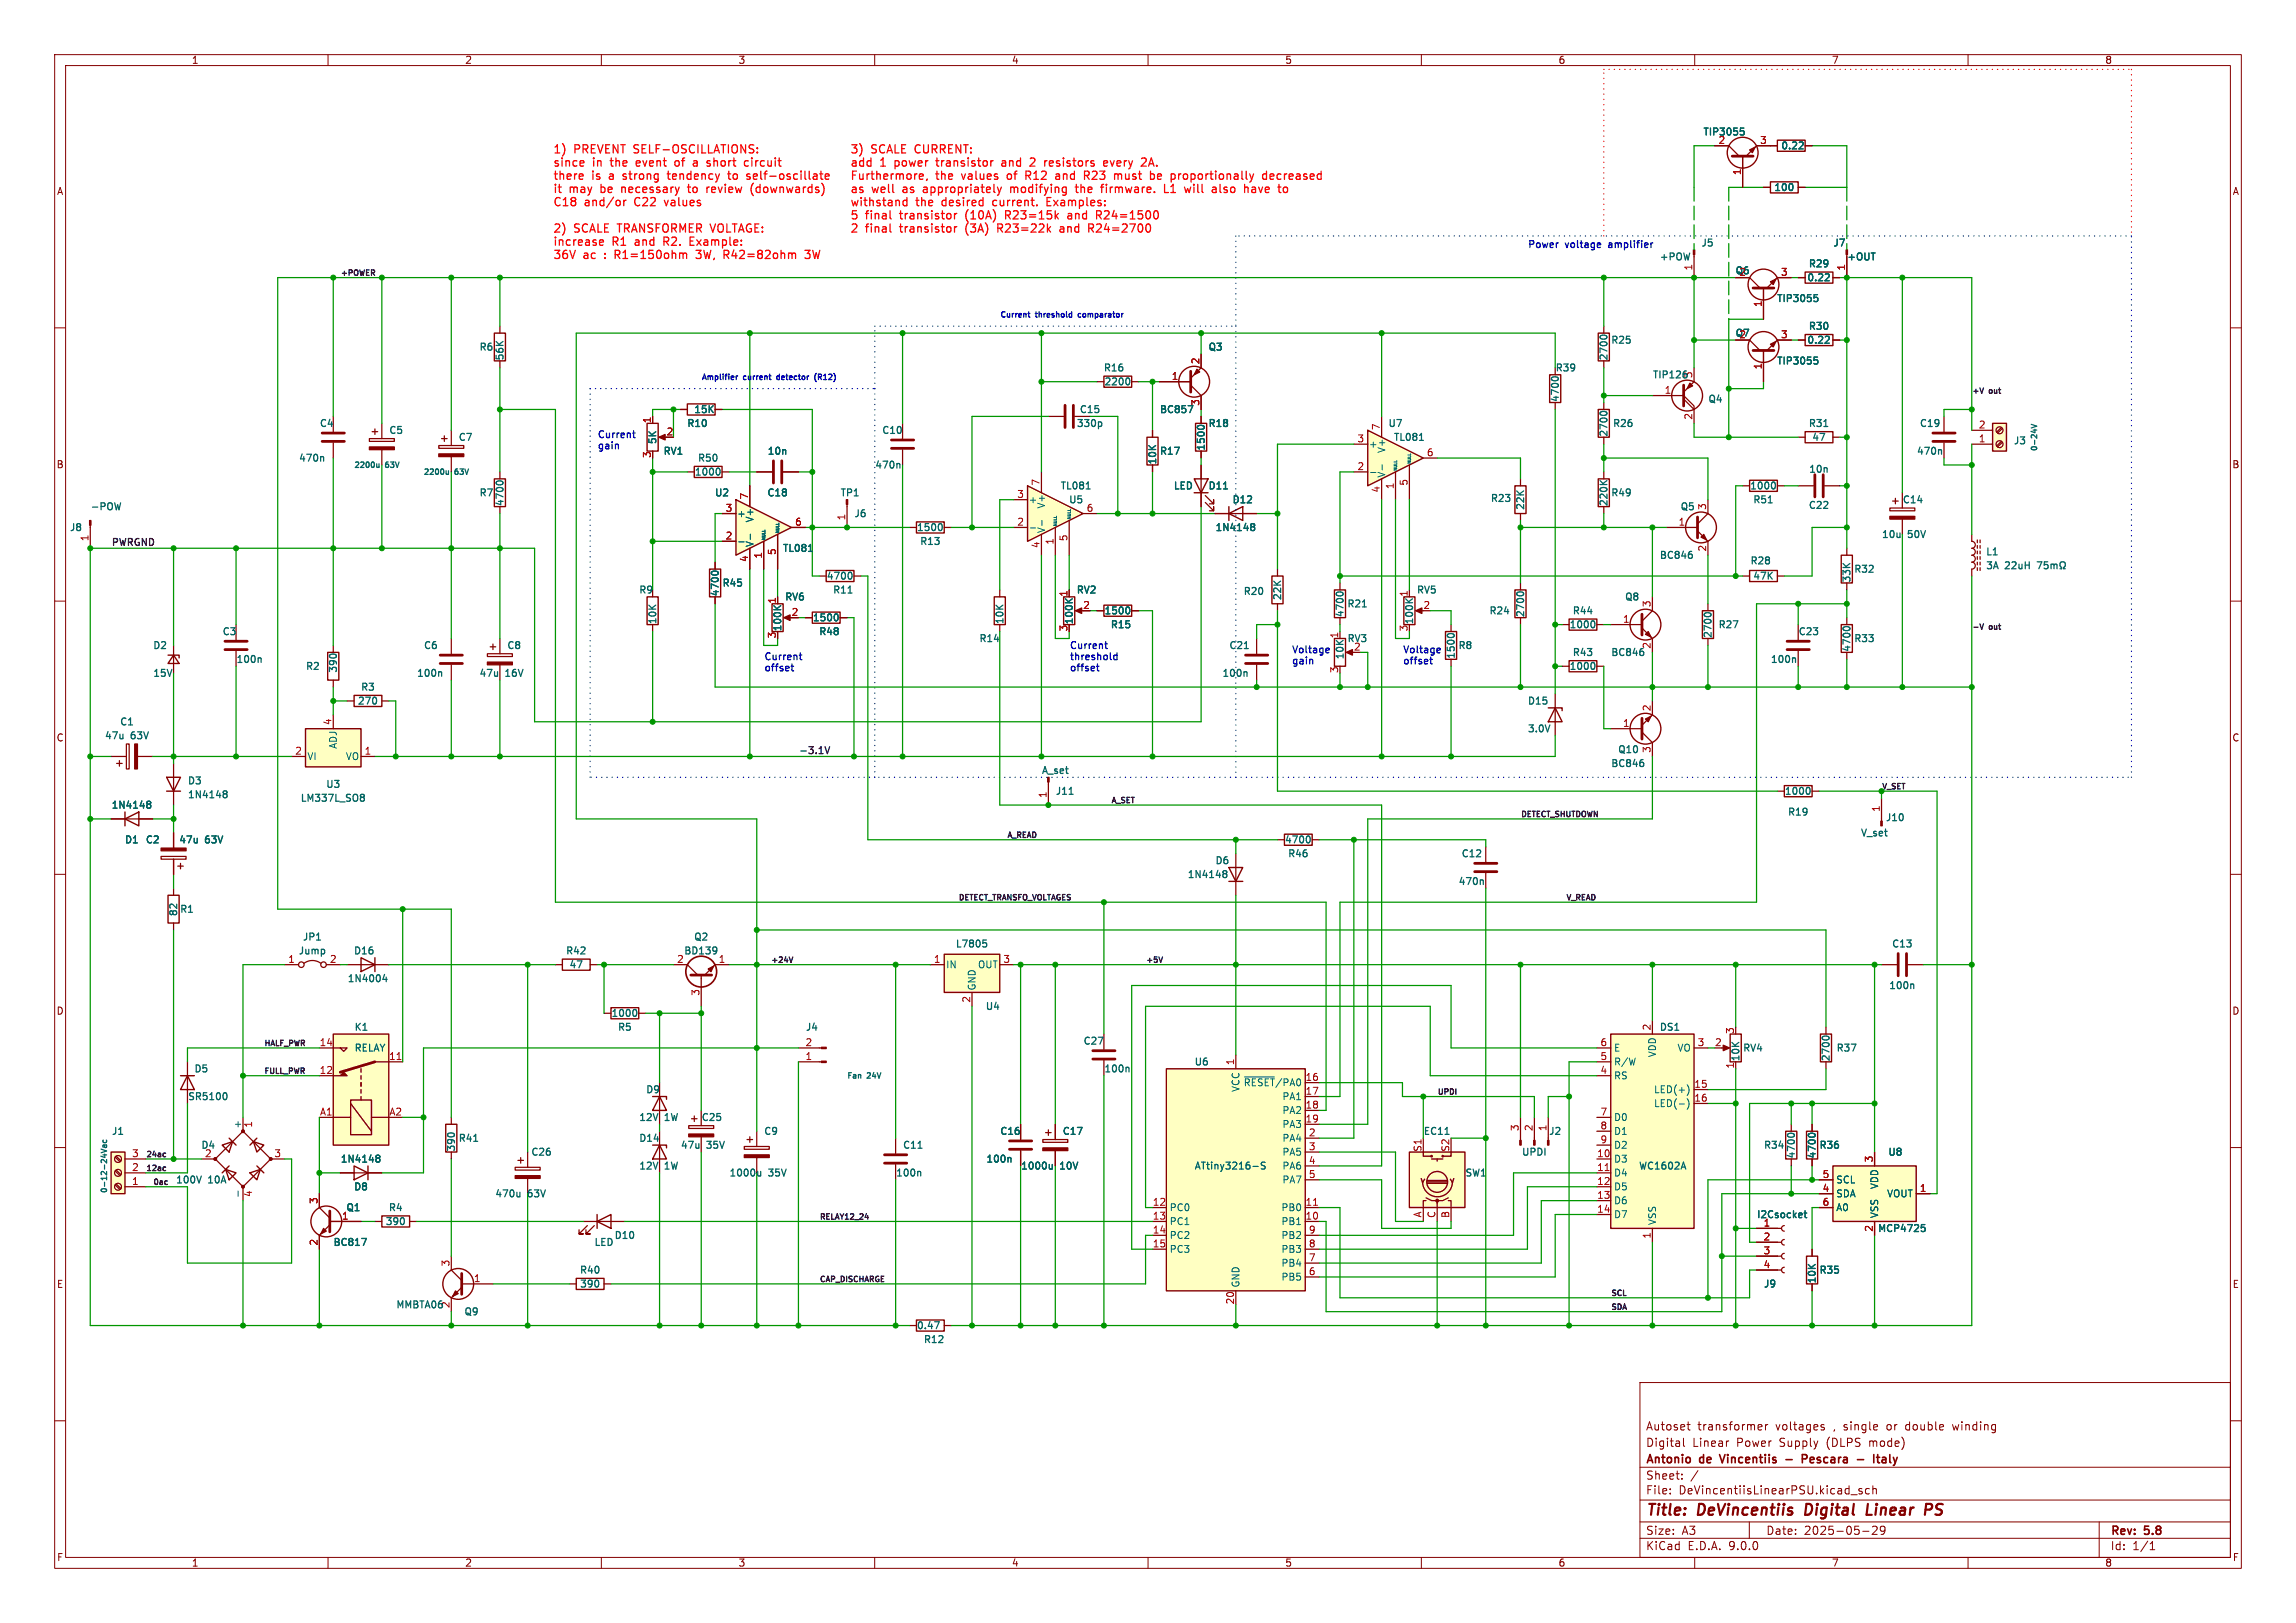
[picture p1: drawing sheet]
<svg xmlns="http://www.w3.org/2000/svg" width="420mm" height="297mm" viewBox="0 0 420 297" stroke-linecap="round" stroke-linejoin="round" font-family="sans-serif">
<defs><g id="words">
<g font-size="2.8" fill="#840000">
<text x="301" y="277.9">Title:</text>
<text x="310.6" y="277.9">DeVincentiis</text>
<text x="331.1" y="277.9">Digital</text>
<text x="343.1" y="277.9">Linear</text>
<text x="354.6" y="277.9">PS</text>
</g>
<g font-size="2.1" fill="#f00">
<text x="101.1" y="28.2">1)</text>
<text x="105" y="28.2">PREVENT SELF-OSCILLATIONS:</text>
<text x="155.4" y="28.2">3)</text>
<text x="159.4" y="28.2">SCALE</text>
<text x="167.7" y="28.2">CURRENT:</text>
<text x="101.1" y="30.6">since</text>
<text x="101.1" y="33">there</text>
<text x="101.1" y="35.4">it</text>
<text x="104.2" y="35.4">may</text>
<text x="108.3" y="33">is</text>
<text x="108.5" y="30.6">in</text>
<text x="110.2" y="35.4">be</text>
<text x="111.8" y="33">a</text>
<text x="112.1" y="30.6">the</text>
<text x="114.4" y="35.4">necessary</text>
<text x="114.7" y="33">strong</text>
<text x="117.1" y="30.6">event</text>
<text x="123.3" y="33">tendency</text>
<text x="124.6" y="30.6">of</text>
<text x="127" y="35.4">to</text>
<text x="128.3" y="30.6">a</text>
<text x="130.7" y="35.4">review</text>
<text x="131.2" y="30.6">short</text>
<text x="134.7" y="33">to</text>
<text x="138.4" y="30.6">circuit</text>
<text x="138.5" y="33">self-oscillate</text>
<text x="139.2" y="35.4">(downwards)</text>
<text x="155.4" y="30.6">add</text>
<text x="155.4" y="33">Furthermore,</text>
<text x="155.4" y="35.4">as</text>
<text x="159.5" y="35.4">well</text>
<text x="161" y="30.6">1</text>
<text x="164" y="30.6">power</text>
<text x="165.5" y="35.4">as</text>
<text x="169.6" y="35.4">appropriately</text>
<text x="171.3" y="33">the</text>
<text x="172" y="30.6">transistor</text>
<text x="176.3" y="33">values</text>
<text x="184.3" y="30.6">and</text>
<text x="185" y="33">of</text>
<text x="185.9" y="35.4">modifying</text>
<text x="188.7" y="33">R12</text>
<text x="189.9" y="30.6">2</text>
<text x="192.9" y="30.6">resistors</text>
<text x="194.6" y="33">and</text>
<text x="198.3" y="35.4">the</text>
<text x="200.2" y="33">R23</text>
<text x="203.3" y="35.4">firmware.</text>
<text x="204.1" y="30.6">every</text>
<text x="206.1" y="33">must</text>
<text x="211.5" y="30.6">2A.</text>
<text x="213" y="33">be</text>
<text x="215.2" y="35.4">L1</text>
<text x="217.2" y="33">proportionally</text>
<text x="219.4" y="35.4">will</text>
<text x="224.8" y="35.4">also</text>
<text x="231" y="35.4">have</text>
<text x="234.4" y="33">decreased</text>
<text x="101.1" y="37.8">C18</text>
<text x="107" y="37.8">and/or</text>
<text x="116.4" y="37.8">C22</text>
<text x="122.3" y="37.8">values</text>
<text x="155.4" y="37.8">withstand</text>
<text x="155.4" y="40.3">5</text>
<text x="158.4" y="40.3">final</text>
<text x="165" y="40.3">transistor</text>
<text x="167.6" y="37.8">the</text>
<text x="172.6" y="37.8">desired</text>
<text x="177.3" y="40.3">(10A)</text>
<text x="182.3" y="37.8">current.</text>
<text x="185" y="40.3">R23=15k</text>
<text x="192.6" y="37.8">Examples:</text>
<text x="196.8" y="40.3">and</text>
<text x="202.4" y="40.3">R24=1500</text>
<text x="101.1" y="42.7">2)</text>
<text x="101.1" y="45.1">increase</text>
<text x="101.1" y="47.5">36V</text>
<text x="105" y="42.7">SCALE</text>
<text x="106.8" y="47.5">ac</text>
<text x="112" y="45.1">R1</text>
<text x="113.2" y="47.5">R1=150ohm</text>
<text x="113.4" y="42.7">TRANSFORMER VOLTAGE:</text>
<text x="116.5" y="45.1">and</text>
<text x="122.1" y="45.1">R2.</text>
<text x="127.3" y="45.1">Example:</text>
<text x="128.5" y="47.5">3W,</text>
<text x="133.9" y="47.5">R42=82ohm</text>
<text x="149.2" y="47.5">3W</text>
<text x="155.4" y="42.7">2</text>
<text x="158.4" y="42.7">final</text>
<text x="165" y="42.7">transistor</text>
<text x="177.3" y="42.7">(3A)</text>
<text x="183.6" y="42.7">R23=22k</text>
<text x="195.4" y="42.7">and</text>
<text x="201" y="42.7">R24=2700</text>
</g>
<g font-size="2.1" fill="#840000">
<text x="301" y="262">Autoset</text>
<text x="310.5" y="262">transformer</text>
<text x="324.9" y="262">voltages</text>
<text x="335.5" y="262">, single</text>
<text x="345.6" y="262">or</text>
<text x="349.1" y="262">double</text>
<text x="357.9" y="262">winding</text>
<text x="301" y="268.2">Antonio</text>
<text x="301" y="265">Digital</text>
<text x="309.6" y="265">Linear</text>
<text x="311" y="268.2">de</text>
<text x="315.4" y="268.2">Vincentiis</text>
<text x="317.7" y="265">Power</text>
<text x="325.7" y="265">Supply</text>
<text x="331.5" y="268.2">Pescara</text>
<text x="334.4" y="265">(DLPS</text>
<text x="342.2" y="268.2">-</text>
<text x="342.3" y="265">mode)</text>
<text x="345.8" y="268.2">Italy</text>
<text x="301" y="273.7">File:</text>
<text x="301" y="271">Sheet:</text>
<text x="307.1" y="273.7">DeVincentiisLinearPSU.kicad_sch</text>
<text x="301" y="281.1">Size:</text>
<text x="307.6" y="281.1">A3</text>
<text x="323" y="281.1">Date:</text>
<text x="330" y="281.1">2025-05-29</text>
<text x="386" y="281.3">Rev:</text>
<text x="392.4" y="281.3">5.8</text>
<text x="301" y="283.9">KiCad</text>
<text x="308.7" y="283.9">E.D.A.</text>
<text x="316.3" y="283.9">9.0.0</text>
<text x="386" y="283.9">Id:</text>
<text x="390.1" y="283.9">1/1</text>
</g>
<g font-size="1.8" fill="#840000">
<text x="35" y="11.9">1</text>
<text x="85" y="11.9">2</text>
<text x="135" y="11.9">3</text>
<text x="185" y="11.9">4</text>
<text x="235" y="11.9">5</text>
<text x="285" y="11.9">6</text>
<text x="335" y="11.9">7</text>
<text x="385" y="11.9">8</text>
<text x="10.3" y="35.9">A</text>
<text x="408.3" y="35.9">A</text>
<text x="317.3" y="50.5">Q6</text>
<text x="317.3" y="61.9">Q7</text>
<text x="10.3" y="85.9">B</text>
<text x="408.2" y="85.9">B</text>
<text x="10.3" y="135.9">C</text>
<text x="408.2" y="135.9">C</text>
<text x="10.3" y="185.9">D</text>
<text x="408.2" y="185.9">D</text>
<text x="10.3" y="235.9">E</text>
<text x="408.3" y="235.9">E</text>
<text x="10.3" y="285.9">F</text>
<text x="35" y="286.9">1</text>
<text x="85" y="286.9">2</text>
<text x="135" y="286.9">3</text>
<text x="185" y="286.9">4</text>
<text x="235" y="286.9">5</text>
<text x="285" y="286.9">6</text>
<text x="335" y="286.9">7</text>
<text x="385" y="286.9">8</text>
<text x="408.3" y="285.9">F</text>
</g>
<g font-size="1.8" fill="#006464">
<text x="311.4" y="25.1">TIP3055</text>
<text x="325.6" y="27.6">0.22</text>
<text x="324.4" y="35.3">100</text>
<text x="303.4" y="48">+POW</text>
<text x="311" y="45.4">J5</text>
<text x="335.2" y="45.4">J7</text>
<text x="337.7" y="48">+OUT</text>
<text x="330.4" y="51.8">0.22</text>
<text x="330.7" y="49.2">R29</text>
<text x="324.9" y="55.6">TIP3055</text>
<text x="87.5" y="64.5">R6</text>
<text x="220.9" y="64.5">Q3</text>
<text x="294.5" y="63.2">R25</text>
<text x="330.4" y="63.2">0.22</text>
<text x="330.7" y="60.7">R30</text>
<text x="92.4" y="66.1" transform="rotate(-90 92.4 66.1)">56K</text>
<text x="201.7" y="68.3">R16</text>
<text x="201.8" y="70.8">2200</text>
<text x="284.4" y="68.3">R39</text>
<text x="294.3" y="66.1" transform="rotate(-90 294.3 66.1)">2700</text>
<text x="302.2" y="69.6">TIP126</text>
<text x="309.6" y="69.3" transform="rotate(-90 309.6 69.3)">3</text>
<text x="324.9" y="67">TIP3055</text>
<text x="126.8" y="75.9">15K</text>
<text x="197.3" y="75.9">C15</text>
<text x="212" y="75.9">BC857</text>
<text x="285.5" y="73.8" transform="rotate(-90 285.5 73.8)">4700</text>
<text x="312.3" y="74">Q4</text>
<text x="58.3" y="78.4">C4</text>
<text x="71" y="79.7">C5</text>
<text x="83.7" y="81">C7</text>
<text x="120.4" y="81.5" transform="rotate(-90 120.4 81.5)">5K</text>
<text x="121.2" y="83.5">RV1</text>
<text x="125.5" y="78.4">R10</text>
<text x="140.2" y="83.5">10n</text>
<text x="161.2" y="79.7">C10</text>
<text x="196.8" y="78.4">330p</text>
<text x="212" y="83.5">R17</text>
<text x="220.7" y="82.7" transform="rotate(-90 220.7 82.7)">1500</text>
<text x="220.9" y="78.4">R18</text>
<text x="250.3" y="82.1">+</text>
<text x="253.6" y="83" transform="rotate(-90 253.6 83)">V+</text>
<text x="253.8" y="78.4">U7</text>
<text x="254.8" y="81">TL081</text>
<text x="294.3" y="80.1" transform="rotate(-90 294.3 80.1)">2700</text>
<text x="294.9" y="78.4">R26</text>
<text x="330.7" y="78.4">R31</text>
<text x="331.3" y="81">47</text>
<text x="350.5" y="83.5">470n</text>
<text x="351" y="78.4">C19</text>
<text x="368.2" y="81.6">J3</text>
<text x="54.5" y="84.8">470n</text>
<text x="126.9" y="87.3">1000</text>
<text x="127.5" y="84.8">R50</text>
<text x="159.9" y="86.1">470n</text>
<text x="193.8" y="89.9">TL081</text>
<text x="211.8" y="85.2" transform="rotate(-90 211.8 85.2)">10K</text>
<text x="214.5" y="89.9">LED</text>
<text x="220.9" y="89.9">D11</text>
<text x="253.6" y="87.5" transform="rotate(-90 253.6 87.5)">V-</text>
<text x="319.9" y="89.9">1000</text>
<text x="330.7" y="86.8">10n</text>
<text x="16.4" y="93.7">-POW</text>
<text x="87.5" y="91.1">R7</text>
<text x="92.4" y="92.8" transform="rotate(-90 92.4 92.8)">4700</text>
<text x="130.6" y="91.1">U2</text>
<text x="134.7" y="94.8">+</text>
<text x="138" y="95.7" transform="rotate(-90 138 95.7)">V+</text>
<text x="140.2" y="91.1">C18</text>
<text x="153.6" y="91.1">TP1</text>
<text x="156.1" y="95">J6</text>
<text x="188.1" y="92.3">+</text>
<text x="191.4" y="93.2" transform="rotate(-90 191.4 93.2)">V+</text>
<text x="195.4" y="92.4">U5</text>
<text x="225.3" y="92.4">D12</text>
<text x="272.5" y="92.2">R23</text>
<text x="279.1" y="93.5" transform="rotate(-90 279.1 93.5)">22K</text>
<text x="294.3" y="92.8" transform="rotate(-90 294.3 92.8)">220K</text>
<text x="294.5" y="91.1">R49</text>
<text x="307.2" y="93.7">Q5</text>
<text x="320.5" y="92.4">R51</text>
<text x="330.7" y="93.4">C22</text>
<text x="347.9" y="92.4">C14</text>
<text x="12.6" y="97.5">J8</text>
<text x="138" y="100.2" transform="rotate(-90 138 100.2)">V-</text>
<text x="143" y="101.3">TL081</text>
<text x="167.5" y="97.5">1500</text>
<text x="168.1" y="100">R13</text>
<text x="191.4" y="97.7" transform="rotate(-90 191.4 97.7)">V-</text>
<text x="222.2" y="97.5">1N4148</text>
<text x="344.1" y="98.8">10u</text>
<text x="349" y="98.8">50V</text>
<text x="363.1" y="101.9">L1</text>
<text x="132" y="107.7">R45</text>
<text x="151" y="106.4">4700</text>
<text x="303.4" y="102.6">BC846</text>
<text x="320" y="103.6">R28</text>
<text x="320.5" y="106.4">47K</text>
<text x="338.8" y="106.8" transform="rotate(-90 338.8 106.8)">33K</text>
<text x="339" y="105.1">R32</text>
<text x="363.1" y="104.5">3A</text>
<text x="366.8" y="104.5">22uH</text>
<text x="116.7" y="108.9">R9</text>
<text x="131.8" y="109.3" transform="rotate(-90 131.8 109.3)">4700</text>
<text x="143.4" y="110.2">RV6</text>
<text x="152.2" y="108.9">R11</text>
<text x="196.8" y="108.9">RV2</text>
<text x="201.8" y="112.7">1500</text>
<text x="227.3" y="109.2">R20</text>
<text x="234.7" y="110" transform="rotate(-90 234.7 110)">22K</text>
<text x="246.1" y="113.1" transform="rotate(-90 246.1 113.1)">4700</text>
<text x="246.3" y="111.5">R21</text>
<text x="259" y="108.9">RV5</text>
<text x="272.3" y="112.7">R24</text>
<text x="279.1" y="113.1" transform="rotate(-90 279.1 113.1)">2700</text>
<text x="287.5" y="112.7">R44</text>
<text x="297.1" y="110.2">Q8</text>
<text x="27.8" y="119.1">D2</text>
<text x="40.5" y="116.5">C3</text>
<text x="77.4" y="119.1">C6</text>
<text x="92.6" y="119.1">C8</text>
<text x="120.4" y="114.4" transform="rotate(-90 120.4 114.4)">10K</text>
<text x="143.2" y="115.7" transform="rotate(-90 143.2 115.7)">100K</text>
<text x="148.5" y="114">1500</text>
<text x="149.7" y="116.5">R48</text>
<text x="179" y="117.8">R14</text>
<text x="183.9" y="114.4" transform="rotate(-90 183.9 114.4)">10K</text>
<text x="196.6" y="114.4" transform="rotate(-90 196.6 114.4)">100K</text>
<text x="203" y="115.3">R15</text>
<text x="224.7" y="119.1">C21</text>
<text x="246.3" y="117.8">RV3</text>
<text x="258.8" y="114.4" transform="rotate(-90 258.8 114.4)">100K</text>
<text x="266.6" y="119.1">R8</text>
<text x="286.9" y="115.3">1000</text>
<text x="302" y="118.8" transform="rotate(-90 302 118.8)">2</text>
<text x="313.4" y="116.9" transform="rotate(-90 313.4 116.9)">2700</text>
<text x="314.2" y="115.3">R27</text>
<text x="328.8" y="116.5">C23</text>
<text x="338.8" y="119.5" transform="rotate(-90 338.8 119.5)">4700</text>
<text x="339" y="117.8">R33</text>
<text x="27.8" y="124.2">15V</text>
<text x="43.1" y="121.6">100n</text>
<text x="55.8" y="122.9">R2</text>
<text x="61.9" y="123.3" transform="rotate(-90 61.9 123.3)">390</text>
<text x="76.1" y="124.2">100n</text>
<text x="87.5" y="124.2">47u</text>
<text x="92.5" y="124.2">16V</text>
<text x="223.4" y="124.2">100n</text>
<text x="246.1" y="120.9" transform="rotate(-90 246.1 120.9)">10K</text>
<text x="266.4" y="120.8" transform="rotate(-90 266.4 120.8)">1500</text>
<text x="286.9" y="122.9">1000</text>
<text x="287.5" y="120.4">R43</text>
<text x="294.5" y="120.4">BC846</text>
<text x="323.7" y="121.6">100n</text>
<text x="65.3" y="129.2">270</text>
<text x="65.9" y="126.7">R3</text>
<text x="279.3" y="129.2">D15</text>
<text x="19" y="135.6">47u</text>
<text x="21.8" y="133.1">C1</text>
<text x="24" y="135.6">63V</text>
<text x="61.8" y="137.1" transform="rotate(-90 61.8 137.1)">ADJ</text>
<text x="279.3" y="134.3">3.0V</text>
<text x="34.2" y="143.9">D3</text>
<text x="56.1" y="139.3">VI</text>
<text x="63.2" y="139.3">VO</text>
<text x="190.4" y="141.9">A_set</text>
<text x="294.5" y="140.7">BC846</text>
<text x="295.8" y="138.1">Q10</text>
<text x="20.2" y="148.3">1N4148</text>
<text x="34.2" y="146.4">1N4148</text>
<text x="54.8" y="147">LM337L_SO8</text>
<text x="59.5" y="144.5">U3</text>
<text x="192.9" y="145.8">J11</text>
<text x="326.3" y="145.8">1000</text>
<text x="326.9" y="149.6">R19</text>
<text x="22.7" y="154.6">D1</text>
<text x="26.5" y="154.6">C2</text>
<text x="32.6" y="154.6">47u</text>
<text x="37.6" y="154.6">63V</text>
<text x="234.9" y="154.6">4700</text>
<text x="340.2" y="153.4">V_set</text>
<text x="344.8" y="150.6">J10</text>
<text x="217.1" y="161">1N4148</text>
<text x="222.1" y="158.5">D6</text>
<text x="235.4" y="157.2">R46</text>
<text x="267.2" y="157.2">C12</text>
<text x="32.7" y="167.8" transform="rotate(-90 32.7 167.8)">82</text>
<text x="32.8" y="167.3">R1</text>
<text x="266.6" y="162.3">470n</text>
<text x="55.2" y="172.4">JP1</text>
<text x="126.8" y="172.4">Q2</text>
<text x="174.7" y="173.7">L7805</text>
<text x="345.9" y="173.7">C13</text>
<text x="54.5" y="175">Jump</text>
<text x="64.6" y="175">D16</text>
<text x="103.3" y="175">R42</text>
<text x="104" y="177.5">47</text>
<text x="125" y="175">BD139</text>
<text x="173" y="177.4">IN</text>
<text x="178.8" y="177.4">OUT</text>
<text x="63.4" y="180">1N4004</text>
<text x="178.7" y="181.4" transform="rotate(-90 178.7 181.4)">GND</text>
<text x="180.1" y="185.1">U4</text>
<text x="345.4" y="181.3">100n</text>
<text x="64.7" y="188.9">K1</text>
<text x="111.7" y="186.4">1000</text>
<text x="112.8" y="188.9">R5</text>
<text x="147.2" y="188.9">J4</text>
<text x="198" y="191.5">C27</text>
<text x="303.4" y="188.9">DS1</text>
<text x="35.4" y="196.6">D5</text>
<text x="64.7" y="192.7">RELAY</text>
<text x="201.8" y="196.6">100n</text>
<text x="218.3" y="195.3">U6</text>
<text x="295.1" y="192.6">E</text>
<text x="295.1" y="195.2">R/W</text>
<text x="295.1" y="197.7">RS</text>
<text x="303.1" y="193.6" transform="rotate(-90 303.1 193.6)">VDD</text>
<text x="306.7" y="192.6">VO</text>
<text x="318.5" y="194.4" transform="rotate(-90 318.5 194.4)">10K</text>
<text x="318.7" y="192.7">RV4</text>
<text x="335" y="194.4" transform="rotate(-90 335 194.4)">2700</text>
<text x="335.8" y="192.7">R37</text>
<text x="34.2" y="201.6">SR5100</text>
<text x="118" y="200.4">D9</text>
<text x="226.9" y="199.9" transform="rotate(-90 226.9 199.9)">VCC</text>
<text x="227.4" y="199">~{RESET}/PA0</text>
<text x="234.5" y="201.5">PA1</text>
<text x="302.5" y="200.3">LED(+)</text>
<text x="302.5" y="202.8">LED(-)</text>
<text x="20.3" y="208">J1</text>
<text x="44.2" y="206.6" transform="rotate(-90 44.2 206.6)">+</text>
<text x="83.7" y="209.3">R41</text>
<text x="116.7" y="205.4">12V</text>
<text x="116.7" y="209.3">D14</text>
<text x="121.6" y="205.4">1W</text>
<text x="128.2" y="205.4">C25</text>
<text x="139.6" y="208">C9</text>
<text x="182.8" y="208">C16</text>
<text x="194.2" y="208">C17</text>
<text x="234.5" y="204.1">PA2</text>
<text x="234.5" y="206.6">PA3</text>
<text x="234.5" y="209.1">PA4</text>
<text x="260.2" y="208">EC11</text>
<text x="283.2" y="208">J2</text>
<text x="295.1" y="205.3">D0</text>
<text x="295.1" y="207.9">D1</text>
<text x="36.6" y="210.5">D4</text>
<text x="37.4" y="211.8">2</text>
<text x="62.1" y="213.1">1N4148</text>
<text x="83.5" y="210.9" transform="rotate(-90 83.5 210.9)">390</text>
<text x="97" y="211.8">C26</text>
<text x="116.7" y="214.3">12V</text>
<text x="121.6" y="214.3">1W</text>
<text x="124.4" y="210.5">47u</text>
<text x="129.3" y="210.5">35V</text>
<text x="133.2" y="215.6">1000u</text>
<text x="140.6" y="215.6">35V</text>
<text x="163.7" y="215.6">100n</text>
<text x="165" y="210.5">C11</text>
<text x="180.2" y="213.1">100n</text>
<text x="186.6" y="214.3">1000u</text>
<text x="194" y="214.3">10V</text>
<text x="218.3" y="214.3">ATtiny3216-S</text>
<text x="234.5" y="211.7">PA5</text>
<text x="234.5" y="214.2">PA6</text>
<text x="267.9" y="215.6">SW1</text>
<text x="278.2" y="211.8">UPDI</text>
<text x="295.1" y="210.4">D2</text>
<text x="295.1" y="213">D3</text>
<text x="295.1" y="215.5">D4</text>
<text x="299.6" y="214.3">WC1602A</text>
<text x="322.5" y="210.5">R34</text>
<text x="328.6" y="212.2" transform="rotate(-90 328.6 212.2)">4700</text>
<text x="332.4" y="212.2" transform="rotate(-90 332.4 212.2)">4700</text>
<text x="332.6" y="210.5">R36</text>
<text x="345.2" y="211.8">U8</text>
<text x="32" y="216.9">100V</text>
<text x="38.1" y="216.9">10A</text>
<text x="63.2" y="222">Q1</text>
<text x="64.6" y="218.1">D8</text>
<text x="70.9" y="222">R4</text>
<text x="90.4" y="219.4">470u</text>
<text x="96.6" y="219.4">63V</text>
<text x="213.9" y="221.8">PC0</text>
<text x="234.3" y="221.8">PB0</text>
<text x="234.5" y="216.8">PA7</text>
<text x="295.1" y="218">D5</text>
<text x="295.1" y="220.6">D6</text>
<text x="335.8" y="216.8">SCL</text>
<text x="335.8" y="219.3">SDA</text>
<text x="335.8" y="221.8">A0</text>
<text x="343.8" y="217.7" transform="rotate(-90 343.8 217.7)">VDD</text>
<text x="345.1" y="219.3">VOUT</text>
<text x="70.4" y="224.5">390</text>
<text x="112.2" y="227">D10</text>
<text x="213.9" y="224.4">PC1</text>
<text x="213.9" y="226.9">PC2</text>
<text x="234.3" y="224.4">PB1</text>
<text x="234.3" y="226.9">PB2</text>
<text x="295.1" y="223.1">D7</text>
<text x="303.1" y="224.3" transform="rotate(-90 303.1 224.3)">VSS</text>
<text x="321.2" y="223.2">I2Csocket</text>
<text x="343.3" y="225.8">MCP4725</text>
<text x="343.8" y="223" transform="rotate(-90 343.8 223)">VSS</text>
<text x="60.8" y="228.3">BC817</text>
<text x="105.9" y="233.4">R40</text>
<text x="108.6" y="228.3">LED</text>
<text x="213.9" y="229.5">PC3</text>
<text x="234.3" y="229.5">PB3</text>
<text x="234.3" y="232">PB4</text>
<text x="332.6" y="233.4">R35</text>
<text x="72.3" y="239.7">MMBTA06</text>
<text x="82.3" y="239.5" transform="rotate(-90 82.3 239.5)">2</text>
<text x="105.9" y="235.9">390</text>
<text x="226.9" y="235.7" transform="rotate(-90 226.9 235.7)">GND</text>
<text x="234.3" y="234.5">PB5</text>
<text x="322.5" y="235.9">J9</text>
<text x="332.4" y="235.1" transform="rotate(-90 332.4 235.1)">10K</text>
<text x="84.8" y="241">Q9</text>
<text x="167.5" y="243.5">0.47</text>
<text x="168.8" y="246.1">R12</text>
</g>
<g font-size="1.8" fill="#a90000">
<text x="314.3" y="26.4">2</text>
<text x="321.9" y="26.4">3</text>
<text x="318.5" y="32.1" transform="rotate(-90 318.5 32.1)">1</text>
<text x="309.6" y="49.6" transform="rotate(-90 309.6 49.6)">1</text>
<text x="318.1" y="50.5">2</text>
<text x="325.7" y="50.5">3</text>
<text x="337.6" y="49.6" transform="rotate(-90 337.6 49.6)">1</text>
<text x="322.3" y="56.3" transform="rotate(-90 322.3 56.3)">1</text>
<text x="318.1" y="62">2</text>
<text x="325.7" y="62">3</text>
<text x="214.2" y="69.6">1</text>
<text x="219.5" y="66.7" transform="rotate(-90 219.5 66.7)">2</text>
<text x="322.3" y="67.7" transform="rotate(-90 322.3 67.7)">1</text>
<text x="119.1" y="77.5" transform="rotate(-90 119.1 77.5)">1</text>
<text x="219.5" y="74.4" transform="rotate(-90 219.5 74.4)">3</text>
<text x="304.4" y="72.1">1</text>
<text x="309.6" y="76.9" transform="rotate(-90 309.6 76.9)">2</text>
<text x="119.1" y="83.9" transform="rotate(-90 119.1 83.9)">3</text>
<text x="121.8" y="79.8">2</text>
<text x="248.2" y="81">3</text>
<text x="252.5" y="78.8" transform="rotate(-90 252.5 78.8)">7</text>
<text x="260.9" y="83.6">6</text>
<text x="361.9" y="81">1</text>
<text x="361.9" y="78.5">2</text>
<text x="190.2" y="89" transform="rotate(-90 190.2 89)">7</text>
<text x="248.2" y="86.1">2</text>
<text x="255" y="89.6" transform="rotate(-90 255 89.6)">1</text>
<text x="257.6" y="89" transform="rotate(-90 257.6 89)">5</text>
<text x="132.6" y="93.7">3</text>
<text x="136.9" y="91.5" transform="rotate(-90 136.9 91.5)">7</text>
<text x="154.7" y="95.3" transform="rotate(-90 154.7 95.3)">1</text>
<text x="186" y="91.2">3</text>
<text x="198.7" y="93.7">6</text>
<text x="252.5" y="90.2" transform="rotate(-90 252.5 90.2)">4</text>
<text x="312.2" y="93.4" transform="rotate(-90 312.2 93.4)">3</text>
<text x="16.3" y="99.1" transform="rotate(-90 16.3 99.1)">1</text>
<text x="132.6" y="98.8">2</text>
<text x="142" y="101.7" transform="rotate(-90 142 101.7)">5</text>
<text x="145.3" y="96.3">6</text>
<text x="186" y="96.3">2</text>
<text x="190.2" y="100.4" transform="rotate(-90 190.2 100.4)">4</text>
<text x="192.8" y="99.8" transform="rotate(-90 192.8 99.8)">1</text>
<text x="195.3" y="99.1" transform="rotate(-90 195.3 99.1)">5</text>
<text x="307" y="96.3">1</text>
<text x="312.2" y="101" transform="rotate(-90 312.2 101)">2</text>
<text x="136.9" y="102.9" transform="rotate(-90 136.9 102.9)">4</text>
<text x="139.4" y="102.3" transform="rotate(-90 139.4 102.3)">1</text>
<text x="142" y="110.6" transform="rotate(-90 142 110.6)">1</text>
<text x="144.7" y="112.8">2</text>
<text x="195.3" y="109.3" transform="rotate(-90 195.3 109.3)">1</text>
<text x="198" y="111.5">2</text>
<text x="257.6" y="109.3" transform="rotate(-90 257.6 109.3)">1</text>
<text x="260.3" y="111.5">2</text>
<text x="302" y="111.2" transform="rotate(-90 302 111.2)">3</text>
<text x="142" y="116.9" transform="rotate(-90 142 116.9)">3</text>
<text x="195.3" y="115.6" transform="rotate(-90 195.3 115.6)">3</text>
<text x="244.9" y="116.9" transform="rotate(-90 244.9 116.9)">1</text>
<text x="247.6" y="119.1">2</text>
<text x="257.6" y="115.6" transform="rotate(-90 257.6 115.6)">3</text>
<text x="296.8" y="114">1</text>
<text x="244.9" y="123.3" transform="rotate(-90 244.9 123.3)">3</text>
<text x="302" y="130.2" transform="rotate(-90 302 130.2)">2</text>
<text x="60.7" y="132.8" transform="rotate(-90 60.7 132.8)">4</text>
<text x="296.8" y="133.1">1</text>
<text x="302" y="137.9" transform="rotate(-90 302 137.9)">3</text>
<text x="53.9" y="138.2">2</text>
<text x="66.6" y="138.2">1</text>
<text x="191.5" y="146.1" transform="rotate(-90 191.5 146.1)">1</text>
<text x="343.9" y="148.7" transform="rotate(-90 343.9 148.7)">1</text>
<text x="52.6" y="176.3">1</text>
<text x="60.3" y="176.3">2</text>
<text x="123.8" y="176.3">2</text>
<text x="131.4" y="176.3">1</text>
<text x="170.7" y="176.3">1</text>
<text x="183.4" y="176.3">3</text>
<text x="128" y="182.3" transform="rotate(-90 128 182.3)">3</text>
<text x="177.5" y="183.6" transform="rotate(-90 177.5 183.6)">2</text>
<text x="58.4" y="191.5">14</text>
<text x="147.2" y="191.5">2</text>
<text x="292.7" y="191.5">6</text>
<text x="302" y="188.7" transform="rotate(-90 302 188.7)">2</text>
<text x="310.4" y="191.5">3</text>
<text x="313.6" y="191.5">2</text>
<text x="317.2" y="189.3" transform="rotate(-90 317.2 189.3)">3</text>
<text x="58.4" y="196.6">12</text>
<text x="71.1" y="194.1">11</text>
<text x="147.2" y="194.1">1</text>
<text x="225.8" y="195" transform="rotate(-90 225.8 195)">1</text>
<text x="238.7" y="197.9">16</text>
<text x="292.7" y="194.1">5</text>
<text x="292.7" y="196.6">4</text>
<text x="317.2" y="195.7" transform="rotate(-90 317.2 195.7)">1</text>
<text x="238.7" y="200.4">17</text>
<text x="238.7" y="202.9">18</text>
<text x="309.8" y="199.1">15</text>
<text x="309.8" y="201.7">16</text>
<text x="46.4" y="206.4" transform="rotate(-90 46.4 206.4)">1</text>
<text x="58.4" y="204.2">A1</text>
<text x="71.1" y="204.2">A2</text>
<text x="238.7" y="205.5">19</text>
<text x="239.3" y="208">2</text>
<text x="277.9" y="207.1" transform="rotate(-90 277.9 207.1)">3</text>
<text x="280.4" y="207.1" transform="rotate(-90 280.4 207.1)">2</text>
<text x="283" y="207.1" transform="rotate(-90 283 207.1)">1</text>
<text x="292.7" y="204.2">7</text>
<text x="292.7" y="206.8">8</text>
<text x="292.7" y="209.3">9</text>
<text x="24.1" y="214.4">2</text>
<text x="24.1" y="211.8">3</text>
<text x="50.1" y="211.8">3</text>
<text x="239.3" y="210.6">3</text>
<text x="239.3" y="213.1">4</text>
<text x="239.3" y="215.6">5</text>
<text x="260.1" y="210.9" transform="rotate(-90 260.1 210.9)">S1</text>
<text x="265.2" y="210.9" transform="rotate(-90 265.2 210.9)">S2</text>
<text x="292.1" y="211.8">10</text>
<text x="292.1" y="214.4">11</text>
<text x="333.3" y="215.6">5</text>
<text x="342.6" y="212.8" transform="rotate(-90 342.6 212.8)">3</text>
<text x="24.1" y="216.9">1</text>
<text x="46.4" y="219.1" transform="rotate(-90 46.4 219.1)">4</text>
<text x="58.2" y="220.4" transform="rotate(-90 58.2 220.4)">3</text>
<text x="210.8" y="220.7">12</text>
<text x="238.7" y="220.7">11</text>
<text x="292.1" y="216.9">12</text>
<text x="292.1" y="219.5">13</text>
<text x="292.1" y="222">14</text>
<text x="333.3" y="218.2">4</text>
<text x="333.3" y="220.7">6</text>
<text x="351.1" y="218.2">1</text>
<text x="62.5" y="223.3">1</text>
<text x="210.8" y="223.3">13</text>
<text x="210.8" y="225.8">14</text>
<text x="238.7" y="223.3">10</text>
<text x="239.3" y="225.8">9</text>
<text x="260.1" y="222.9" transform="rotate(-90 260.1 222.9)">A</text>
<text x="262.6" y="223" transform="rotate(-90 262.6 223)">C</text>
<text x="265.2" y="223" transform="rotate(-90 265.2 223)">B</text>
<text x="302" y="226.8" transform="rotate(-90 302 226.8)">1</text>
<text x="322.5" y="224.5">1</text>
<text x="322.5" y="227.1">2</text>
<text x="342.6" y="225.5" transform="rotate(-90 342.6 225.5)">2</text>
<text x="58.2" y="228" transform="rotate(-90 58.2 228)">2</text>
<text x="82.3" y="231.8" transform="rotate(-90 82.3 231.8)">3</text>
<text x="210.8" y="228.3">15</text>
<text x="239.3" y="228.3">8</text>
<text x="239.3" y="230.9">7</text>
<text x="239.3" y="233.4">6</text>
<text x="322.5" y="229.6">3</text>
<text x="322.5" y="232.2">4</text>
<text x="86.6" y="234.7">1</text>
<text x="225.8" y="238.8" transform="rotate(-90 225.8 238.8)">20</text>
</g>
<g font-size="1.8" fill="#0000c2">
<text x="279.4" y="45.5">Power</text>
<text x="286.4" y="45.5">voltage</text>
<text x="294.7" y="45.5">amplifier</text>
<text x="109.2" y="80.3">Current</text>
<text x="109.2" y="82.3">gain</text>
<text x="195.6" y="118.9">Current</text>
<text x="236.2" y="119.6">Voltage</text>
<text x="256.5" y="119.6">Voltage</text>
<text x="139.7" y="120.9">Current</text>
<text x="139.7" y="122.9">offset</text>
<text x="195.6" y="120.9">threshold</text>
<text x="195.6" y="122.9">offset</text>
<text x="236.2" y="121.7">gain</text>
<text x="256.5" y="121.7">offset</text>
</g>
<g font-size="1.8" fill="#0f0f0f">
<text x="20.3" y="100">PWRGND</text>
<text x="146" y="138.1">-3.1V</text>
</g>
<g font-size="1.4" fill="#0f0f0f">
<text x="62.2" y="50.5">+POWER</text>
<text x="360.7" y="72.1">+V</text>
<text x="364" y="72.1">out</text>
<text x="360.7" y="115.3">-V</text>
<text x="364" y="115.3">out</text>
<text x="203.2" y="147">A_SET</text>
<text x="278.1" y="149.6">DETECT_SHUTDOWN</text>
<text x="344.2" y="144.5">V_SET</text>
<text x="184.1" y="153.4">A_READ</text>
<text x="175.3" y="164.8">DETECT_TRANSFO_VOLTAGES</text>
<text x="286.2" y="164.8">V_READ</text>
<text x="141" y="176.3">+24V</text>
<text x="209.5" y="176.3">+5V</text>
<text x="48.3" y="191.5">HALF_PWR</text>
<text x="48.3" y="196.6">FULL_PWR</text>
<text x="262.7" y="200.4">UPDI</text>
<text x="26.7" y="214.4">12ac</text>
<text x="26.7" y="211.8">24ac</text>
<text x="27.9" y="216.9">0ac</text>
<text x="149.9" y="223.2">RELAY12_24</text>
<text x="149.9" y="234.7">CAP_DISCHARGE</text>
<text x="294.6" y="239.8">SDA</text>
<text x="294.6" y="237.2">SCL</text>
</g>
<g font-size="1.4" fill="#0000c2">
<text x="182.9" y="58.2">Current</text>
<text x="189.6" y="58.2">threshold</text>
<text x="197.9" y="58.2">comparator</text>
<text x="128.3" y="69.6">Amplifier</text>
<text x="136.1" y="69.6">current</text>
<text x="142.7" y="69.6">detector</text>
<text x="150.1" y="69.6">(R12)</text>
</g>
<g font-size="1.4" fill="#006464">
<text x="373" y="82.8" transform="rotate(-90 373 82.8)">0-24V</text>
<text x="64.6" y="85.9">2200u</text>
<text x="70.6" y="85.9">63V</text>
<text x="77.3" y="87.2">2200u</text>
<text x="83.3" y="87.2">63V</text>
<text x="154.8" y="197.7">Fan</text>
<text x="158.7" y="197.7">24V</text>
<text x="19.9" y="218.5" transform="rotate(-90 19.9 218.5)">0-12-24Vac</text>
</g>
<g font-size=".7" fill="#006464">
<text x="255.8" y="86.2" transform="rotate(-90 255.8 86.2)">NULL</text>
<text x="258.3" y="85" transform="rotate(-90 258.3 85)">NULL</text>
<text x="196.1" y="95.1" transform="rotate(-90 196.1 95.1)">NULL</text>
<text x="140.2" y="98.9" transform="rotate(-90 140.2 98.9)">NULL</text>
<text x="142.7" y="97.7" transform="rotate(-90 142.7 97.7)">NULL</text>
<text x="193.5" y="96.4" transform="rotate(-90 193.5 96.4)">NULL</text>
</g>
</g></defs>
<g fill="none" stroke="#840000" stroke-width=".18">
<path d="M10 10h400v277h-400zM12 12h396v273h-396zM60 10v2M110 10v2M160 10v2M210 10v2M260 10v2M310 10v2M360 10v2M10 60h2M408 60h2M10 110h2"/>
<path d="M408 110h2M10 160h2M408 160h2M10 210h2M408 210h2M300 253h108v32h-108zM10 260h2M300 278.5h108M300 274.5h108M300 268.5h108M305.5 273.2v.2M305.5 272.5v.1"/>
<path d="M307.7 270.5v.2M307.7 269.8v.1M307.9 263.2v1.3l.3 .2M308.6 260.7h.6M308.8 260.2v1.3l.4 .2M310.6 269.1l-1.3 1.9M316.1 263.7h.1M320 278.5v3M321.8 260.7l.4 .1 .1 .2-.7 .2M322.2 261.6l-.4 .1M322.9 260.7v1M323.4 260.7l-.3 .1-.2 .2"/>
<path d="M333.3 260.7l.4 .1M333.3 261.2l.4 .1v.2l-.2 .2h-.3M338.6 273.5h1.1M340.6 272.5l-.4-.1-.2 .2 .1 .2 .5 .2v.3h-.6M341.9 272.5l-.4-.1-.3 .3v.4l.2 .2h.5M342.5 279.4l.6-.1 .2 .1 .1 .3-1 1.1h1M342.6 272.5l.2-.1 .4 .1v.9M342.6 271.9v1.5M344.8 279.9l-.3 .3h-.3l-.3-.3 .2-.5 .4-.1 .2 .1a.99 .99 0 0 1-.3 1.4h-.3M357.2 260.7l.2 1M384 278.5v6.5M408 260h2"/>
<path d="M60 285v2M110 285v2M160 285v2M210 285v2M260 285v2M300 281.5h108M310 285v2M340.7 280.2h1.2M360 285v2M393.3 283.6h.9M393.3 282.5l.4-.4v1.5"/>
</g>
<path d="M330.4 275.2l-.2 2h.5M341.7 275.2l-.3 2h1M352.3 275.2l1 .1a.58 .58 0 0 1-.3 1h-.8" fill="none" stroke="#840000" stroke-width=".4"/>
<path d="M314.5 266.2l.5 1.5M326.7 267.1h1.1M329.7 267l.7-.1 .1-.2v-.4l-.2-.1h-.6v1.5M339.8 267.1h1.1M342.8 266.2v1.5M343.3 266.7h.5M343.5 266.2v1.3M343.5 267.6l.3 .1M344.3 266.8h.6l.1 .9M345 267l-.5 .1a.29 .29 0 0 0-.3 .3 .29 .29 0 0 0 .3 .3l.5-.1" fill="none" stroke="#840000" stroke-width=".3"/>
<g fill="none" stroke="#840000" stroke-width=".25">
<path d="M151.1 104.4h5.1v2h-5.1zM287 113.3h5.1v2h-5.1zM336.8 101.6h2v5.1h-2zM336.8 114.3h2v5.1h-2zM287 120.9h5.1v2h-5.1z"/>
<circle cx="322.6" cy="52.1" r="2.82"/>
<circle cx="301" cy="114.3" r="2.82"/>
</g>
<g fill="none" stroke="#840000" stroke-width=".23">
<path d="M309.9 46.6v4.2M320 50.8l1.9 1.9M322.6 52.7v5.7M327.7 50.8h-2.6l-1.9 1.9M191.8 76.2h2.8M196.6 76.2h2.8M149.9 105.4h1.2M156.2 105.4h1.3M229.9 116.8v2.8M285.7 114.3h1.3M292.1 114.3h1.3M294.6 114.3h5.8"/>
<path d="M300.4 114.9l1.9 1.9v2.6M302.3 109.2v2.6l-1.9 1.9M337.8 100.3v1.3M337.8 106.7v1.3M337.8 113v1.3M337.8 119.4v1.3M229.9 121.7v2.8M285.7 121.9h1.3M292.1 121.9h1.3M163.8 208.3v2.8M163.8 213.1v2.8M186.7 205.7v2.8"/>
<path d="M186.7 210.6v2.8"/>
</g>
<g fill="none" stroke="#006464" stroke-width=".23">
<path d="M331.9 53.9h.6M332 54.4h.3l.2 .2-.1 .5-.4 .1M201.1 77.2l.3 .1 .1 .1v.5l-.4 .1M155.1 108.5h.8M155.4 104.7a.68 .68 0 0 1 .5 .7 .68 .68 0 0 1-.5 .6M227.6 118.7h.7M291.3 113.6a.68 .68 0 0 1 .5 .6 .68 .68 0 0 1-.5 .7M300.6 119.3l.1 .4-.3 .3M337.1 115.1a.68 .68 0 0 1 .7-.4 .68 .68 0 0 1 .6 .4M227.7 122.9l.4 .2v.7M291.3 121.2a.68 .68 0 0 1 .5 .7 .68 .68 0 0 1-.5 .6M167.9 210.1h.8"/>
<path d="M168.1 214.4l.3 .1v.7M184.6 211.8l.3 .2v.7"/>
</g>
<path d="M320.7 52.7h3.8M194.8 74.2v4M196.3 74.2v4M227.8 119.9h4.1M300.4 112.4v3.8M227.8 121.4h4.1M161.8 211.3h4.1M161.8 212.9h4.1M184.7 208.8h4M184.7 210.3h4" fill="none" stroke="#840000" stroke-width=".51"/>
<g fill="#840000" stroke="#840000" stroke-width=".23">
<path d="M323.8 51.6l1.1-.5-.5 1z"/>
<path d="M301 116.1l.5-.5 .5 1z"/>
<path d="M309.8 45.7h.2v.9h-.2z"/>
</g>
<path d="M172.7 174.6h10.2v7h-10.2z" fill="#ffffc2"/>
<g fill="none" stroke="#840000" stroke-width=".25">
<path d="M323.8 33.3h5.1v2h-5.1zM325.1 25.7h5.1v2h-5.1zM330.2 49.8h5.1v2h-5.1zM218.7 77.5h2v5.1h-2zM167.6 95.5h5.1v2h-5.1zM209.8 80h2v5.1h-2zM218.4 87.6h2.6l-1.3 2.6zM218.4 90.2h2.6M181.9 109.2h2v5.1h-2zM244.1 116.8h2v5.1h-2zM283.2 129.5h2.5v.5M284.5 129.5l1.2 2.6h-2.5z"/>
<path d="M234.9 152.7h5.1v2h-5.1zM326.4 143.8h5.1v2h-5.1zM172.7 174.6h10.2v7h-10.2zM167.6 241.6h5.1v2h-5.1z"/>
<circle cx="318.8" cy="27.9" r="2.82"/>
<circle cx="308.6" cy="72.4" r="2.82"/>
<circle cx="301" cy="133.3" r="2.82"/>
</g>
<g fill="none" stroke="#840000" stroke-width=".23">
<path d="M313.7 26.7h2.5l1.9 1.9M318.8 28.6v5.7M322.6 34.3h1.2M325.1 26.7h-3.8l-1.9 1.9M328.9 34.3h1.3M330.2 26.7h1.3M328.9 50.8h1.3M335.3 50.8h1.2M210.8 78.7v1.3M219.7 76.2v1.3M302.3 72.4h5.7l1.9 1.9v.6M308 73l1.9 1.9"/>
<path d="M309.9 67.3v2.6l-1.9 1.9M309.9 74.9v2.6M166.4 96.5h1.2M172.7 96.5h1.3M210.8 85.1v1.3M219.7 82.6v1.2M219.7 85.1v7.6M220.5 91.9l1.5 1.6v-.8v.8h-.8M220.5 90.7l1.5 1.5v-.8v.8h-.8M182.9 108v1.2M182.9 114.3v1.3M245.1 115.6v1.2"/>
<path d="M246.6 119.4h1M284.5 127v7.6M294.6 133.4h5.8M300.4 134l1.9 1.9v2.5M302.3 128.3v2.5l-1.9 1.9M233.7 153.7h1.2M240 153.7h1.3M271.8 154.9v2.8M271.8 159.8v2.8M325.1 144.8h1.3M331.5 144.8h1.2M344.2 146.1v4.2"/>
<path d="M170.2 176.5h2.5M182.9 176.5h2.5M146 194.3h4.3M146 191.8h4.3M177.8 181.6v2.6M166.4 242.6h1.2M172.7 242.6h1.3"/>
</g>
<g fill="none" stroke="#006464" stroke-width=".23">
<path d="M318.4 23.4h.6M318.5 23.9h.3l.3 .3-.1 .4-.5 .1M327.8 33.7l.2 .4-.2 .6M329.6 26l.2 .2v.3l-.7 .7h.7M334.4 50.1l.2 .2v.3l-.8 .8h.8M219 78.3a.68 .68 0 0 1 .7-.5 .68 .68 0 0 1 .6 .5M171.9 95.8a.68 .68 0 0 1 .5 .7 .68 .68 0 0 1-.5 .6M223.8 89.5h.7M300.3 139h.3M300.4 139.5l.3 .2v.3l-.3 .3M239.2 153a.68 .68 0 0 1 .5 .6 .68 .68 0 0 1-.5 .6M330.7 144.1a.68 .68 0 0 1 .4 .6 .68 .68 0 0 1-.4 .7"/>
<path d="M179.8 172h.6M179.9 172.5h.3l.3 .3-.1 .4-.5 .1M271 161l.3 .2v.7M171 241.9h.8l-.5 1.2"/>
</g>
<path d="M316.9 28.6h3.8M308 70.5v3.8M300.4 131.4v3.9M269.7 158h4.1M269.7 159.5h4.1" fill="none" stroke="#840000" stroke-width=".51"/>
<g fill="#840000" stroke="#840000" stroke-width=".23">
<path d="M320 27.4l1.1-.5-.6 1z"/>
<path d="M150.3 194.2h.8v.2h-.8z"/>
<path d="M150.3 191.6h.8v.3h-.8z"/>
<path d="M344 150.3h.3v.8h-.3z"/>
<path d="M301 131.6l1-.5-.5 1z"/>
<path d="M309.1 70.1l.5 .5-1 .5z"/>
<path d="M246.3 119.4l1.1-.5v1z"/>
</g>
<path d="M188 88.9l10.1 5.1-10.1 5.1z" fill="#ffffc2"/>
<path d="M330.2 61.2h5.1v2h-5.1zM188 88.9l10.1 5.1-10.1 5.1zM320 87.9h5.1v2h-5.1zM118.4 109.2h2v5.1h-2zM232.7 105.4h2v5.1h-2zM244.1 108h2v5h-2zM256.8 109.2h2v5.1h-2zM264.4 115.6h2v5.1h-2zM277.1 108h2v5h-2zM326.6 207h2.1v5.1h-2.1zM330.5 229.9h2v5h-2z" fill="none" stroke="#840000" stroke-width=".25"/>
<g fill="none" stroke="#840000" stroke-width=".23">
<path d="M337.8 47v3.8M165.1 77.5v2.8M328.9 62.2h1.3M335.3 62.2h1.2M165.1 82.3v2.8M185.4 91.4h2.6M185.4 96.5h2.6M190.5 86.4v3.8M190.5 97.8v3.8M193 96.5v5.1M195.6 95.3v6.3M198.1 94h2.6"/>
<path d="M318.8 88.9h1.2M325.1 88.9h1.3M328.9 88.9h2.8M333.8 88.9h2.7M119.4 114.3v1.3M233.7 104.1v1.3M233.7 110.5v1.3M245.1 106.7v1.3M245.1 113v1.3M257.8 108v1.2M259.3 111.8h1M265.4 114.3v1.3"/>
<path d="M278.1 106.7v1.3M278.1 113v1.3M265.4 120.7v1.2M191.8 143.1v4.2M136.1 209.8h4.6v.5h-4.6zM136.7 208.5h1M137.2 208v1M138.4 207v2.8M138.4 211.8v2.8M327.7 205.7v1.3M327.7 212.1v1.3M321.3 224.8h4.6"/>
<path d="M321.3 227.3h4.6M321.3 229.9h4.6M321.3 232.4h4.6M326.4 224.3l-.4 .1-.1 .4 .1 .3 .4 .2M326.4 226.8l-.4 .2-.1 .3 .1 .4 .4 .1M326.4 229.4l-.4 .1-.1 .4 .1 .3 .4 .2M326.4 231.9l-.4 .2-.1 .3 .1 .4 .4 .1M331.5 228.6v1.3M331.5 234.9v1.3"/>
</g>
<path d="M188.5 96.6h1M190.6 95.2v1M192.8 95.9h.5l-.5 .3h.5M192.8 95.6h.4M192.8 95.3h.4M192.8 95.1h.5M192.8 94.7h.5M195.3 94.6h.5l-.5 .3h.5M195.3 94.4h.4M195.3 94.1h.4M195.3 93.8h.5M195.3 93.4h.5" fill="none" stroke="#006464" stroke-width=".18"/>
<g fill="none" stroke="#006464" stroke-width=".23">
<path d="M334.4 61.5l.2 .3v.3l-.8 .7h.8M164.2 84.8l.4 .2v.7M198.7 89.5h.7M323.5 92h.7M324.3 88.2a.68 .68 0 0 1 .5 .6 .68 .68 0 0 1-.5 .7M334.2 85.6v.8M244.4 108.7a.68 .68 0 0 1 .7-.4 .68 .68 0 0 1 .6 .4M249.2 111.1h.7M257.1 109.6l.7 .7M258.4 109.6l-.7 .5M264.7 116.4a.68 .68 0 0 1 .7-.5 .68 .68 0 0 1 .6 .5M277.4 108.7a.68 .68 0 0 1 .7-.4 .68 .68 0 0 1 .6 .4"/>
<path d="M195.6 145.4h.7M139.1 214.4v.8M139.1 215.1l-.1 .1-.3-.1M327 207.8a.68 .68 0 0 1 .6-.4 .68 .68 0 0 1 .6 .4M330 222h.5M330.2 221.6v1l.3 .2"/>
</g>
<g fill="#840000" stroke="#840000" stroke-width=".23">
<path d="M337.7 45.7h.2v.9h-.2z"/>
<path d="M191.6 142.2h.3v.9h-.3z"/>
<path d="M259 111.8l1.1-.5v1z"/>
<path d="M136.1 211.3h4.6v.5h-4.6z"/>
</g>
<path d="M163.1 80.5h4M163.1 82h4M332 86.9v4M333.5 86.9v4" fill="none" stroke="#840000" stroke-width=".51"/>
<path d="M257.8 210.8h10.2v10.2h-10.2z" fill="#ffffc2"/>
<g fill="none" stroke="#840000" stroke-width=".25">
<path d="M257.8 210.8h10.2v10.2h-10.2zM260 215.6l.2 .8 .4-.6M260.2 216.3a2.73 2.73 0 0 0 2.8 2.7 2.73 2.73 0 0 0 2.7-2.7M260.3 210.8v.8h1.6M261.1 216.5h3.6M261.1 216.3h3.6M261.1 216h3.6M261.9 212.1h2M262.9 212.1v.4M265.4 210.8v.8h-1.5M265.9 215.6l-.2 .8-.4-.6"/>
<circle cx="261.9" cy="211.6" r=".13"/>
<circle cx="262.9" cy="216.3" r="1.9"/>
<circle cx="263.9" cy="211.6" r=".13"/>
</g>
<path d="M260.3 208.3v2.5M260.9 219.7h-.6v3.8M260.9 219.2l1 .5h1v.5M264.9 219.2l-1 .5h-1v3.8M264.9 219.7h.5v3.8" fill="none" stroke="#840000" stroke-width=".23"/>
<circle cx="262.9" cy="219.7" r=".25" fill="#840000" stroke="#840000" stroke-width=".23"/>
<path d="M264.3 207.6h.8" fill="none" stroke="#006464" stroke-width=".23"/>
<path d="M335.3 213.4h15.2v10.1h-15.2z" fill="#ffffc2"/>
<g fill="none" stroke="#840000" stroke-width=".25">
<path d="M330.2 79h5.1v2h-5.1zM330.5 207h2v5.1h-2zM335.3 213.4h15.2v10.1h-15.2z"/>
<circle cx="322.6" cy="63.5" r="2.82"/>
</g>
<g fill="none" stroke="#840000" stroke-width=".23">
<path d="M320 62.2l1.9 1.9M322.6 64.1v5.8M327.7 62.2h-2.6l-1.9 1.9M328.9 80h1.3M335.3 80h1.2M331.5 205.7v1.3M331.5 212.1v1.3M332.7 215.9h2.6M332.7 218.4h2.6M342.9 210.8v2.6M350.5 218.4h2.6M332.7 221h2.6"/>
<path d="M342.9 223.5v2.6"/>
</g>
<path d="M331.9 65.3h.6M332 65.8h.3l.2 .3-.1 .5h-.4M333.6 78h.7M330.8 207.8a.68 .68 0 0 1 .6-.4 .68 .68 0 0 1 .6 .4M351.5 224.1h.6M351.6 224.6h.3l.3 .2-.2 .5-.4 .1" fill="none" stroke="#006464" stroke-width=".23"/>
<path d="M320.7 64.1h3.8" fill="none" stroke="#840000" stroke-width=".51"/>
<path d="M323.8 63l1.1-.5-.5 1z" fill="#840000" stroke="#840000" stroke-width=".23"/>
<path d="M55.9 133.4h10.1v6.9h-10.1z" fill="#ffffc2"/>
<path d="M55.9 133.4h10.1v6.9h-10.1z" fill="none" stroke="#840000" stroke-width=".25"/>
<path d="M345.7 93h4.6v.5h-4.6zM346.2 91.7h1M346.7 91.2v1M348 90.2v2.8M348 95v2.8M53.3 138.4h2.6M61 130.8v2.6M66 138.4h2.6" fill="none" stroke="#840000" stroke-width=".23"/>
<path d="M347.5 97.5v.9M347.5 98.2v.1M66.2 145.4h.2l.2 .2-.2 .3M66.2 145.9h.2M66.4 145.9l.2 .2v.3l-.1 .2h-.3" fill="none" stroke="#006464" stroke-width=".23"/>
<path d="M345.7 94.5h4.6v.5h-4.6z" fill="#840000" stroke="#840000" stroke-width=".23"/>
<path d="M213.4 195.6h25.4v40.6h-25.4z" fill="#ffffc2"/>
<path d="M213.4 195.6h25.4v40.6h-25.4zM316.5 189.2h2v5.1h-2z" fill="none" stroke="#840000" stroke-width=".25"/>
<g fill="none" stroke="#840000" stroke-width=".23">
<path d="M355.6 76.2v2.8M355.6 81v2.8M360.7 97.8v1.3a.64 .64 0 0 1 .6 .6 .64 .64 0 0 1-.6 .6 .64 .64 0 0 1 .6 .7 .64 .64 0 0 1-.6 .6 .64 .64 0 0 1 .6 .6 .64 .64 0 0 1-.6 .7M361.7 98.8v.5M361.7 99.8v.5M362.2 98.8v.5M362.2 99.8v.5M360.7 102.9a.64 .64 0 0 1 .6 .6 .64 .64 0 0 1-.6 .6v1.3M361.7 100.8v.5M361.7 101.9v.5M361.7 102.9v.5M361.7 103.9v.5"/>
<path d="M362.2 100.8v.5M362.2 101.9v.5M362.2 102.9v.5M362.2 103.9v.5M226.1 193v2.6M238.8 198.1h2.5M315 191.8h1M317.5 194.3v1.3M190.8 208.5h4.5v.5h-4.5zM191.3 207.3h1M191.8 206.8v1M193 205.7v2.8"/>
<path d="M193 210.6v2.8M238.8 200.7h2.5M238.8 203.2h2.5M238.8 205.7h2.5M238.8 208.3h2.5M238.8 210.8h2.5M238.8 213.4h2.5M238.8 215.9h2.5M210.8 221h2.6M210.8 223.5h2.6M210.8 226.1h2.6M210.8 228.6h2.6"/>
<path d="M226.1 236.2v2.6M238.8 221h2.5M238.8 223.5h2.5M238.8 226.1h2.5M238.8 228.6h2.5M238.8 231.1h2.5M238.8 233.7h2.5"/>
</g>
<path d="M227.6 197.1h5.5" fill="none" stroke="#006464" stroke-width=".18"/>
<path d="M240.3 220.6h.7" fill="none" stroke="#a90000" stroke-width=".18"/>
<path d="M354.8 82.3l.3 .2v.6M372.6 102.8h.9l-.6 1.3M374.6 102.8h-.6l-.1 .6 .2-.1 .4 .1 .1 .1v.5l-.2 .1-.5-.1M375.2 103.4l.3-.2 .2 .2M375.2 103.2v.9M375.7 103.4l.2-.2 .3 .1 .1 .8M375.7 103.4v.7M376.8 104.1h.3v-.3a.54 .54 0 0 1-.3-.7 .54 .54 0 0 1 .8-.2 .58 .58 0 0 1-.1 .9v.3h.3M192.5 213.8l-.2 .1h-.3M192.5 213.1v.8M229.2 213.5h1M231.4 212.7h-.5l-.1 .1v.3l.5 .3 .1 .3-.2 .2h-.5" fill="none" stroke="#006464" stroke-width=".23"/>
<g fill="#840000" stroke="#840000" stroke-width=".23">
<path d="M315.2 191.3l1.2 .5-1.2 .5z"/>
<path d="M190.8 210.1h4.5v.5h-4.5z"/>
</g>
<path d="M353.6 79.2h4M353.6 80.8h4" fill="none" stroke="#840000" stroke-width=".51"/>
<path d="M364.5 77.5h2.5v5.1h-2.5z" fill="#ffffc2"/>
<g fill="none" stroke="#840000" stroke-width=".25">
<path d="M201.9 68.8h5.1v2.1h-5.1zM364.5 77.5h2.5v5.1h-2.5z"/>
<circle cx="311.1" cy="96.5" r="2.82"/>
</g>
<g fill="none" stroke="#840000" stroke-width=".23">
<path d="M200.7 69.9h1.2M207 69.9h1.3M360.7 78.7h3.8M366.1 78.2l-.9 .9M366.3 78.4l-.9 .8M138.4 86.4h2.8M143.3 86.4h2.7M304.8 96.5h5.7M310.5 97.2l1.9 1.9v2.5M312.4 91.4v2.6l-1.9 1.9M360.7 81.3h3.8M366.1 80.8l-.9 .8"/>
<path d="M366.3 80.9l-.9 .9M344.2 176.5h2.8M349 176.5h2.8M278.1 204.5v4.2M280.7 204.5v4.2M283.2 204.5v4.2"/>
<circle cx="365.8" cy="78.7" r=".63"/>
<circle cx="365.8" cy="81.3" r=".63"/>
</g>
<path d="M206.2 69.2a.68 .68 0 0 1 .5 .6 .68 .68 0 0 1-.5 .6M371.6 77.7l1 .3-1 .3M372.2 78.6v.6M143.7 82.3v.8M309.2 100.9h.2M309.3 101.4l.3 .2v.3l-.3 .3M349.7 180.1l.4 .2v.6" fill="none" stroke="#006464" stroke-width=".23"/>
<path d="M141.5 84.3v4.1M143 84.3v4.1M310.5 94.6v3.8M347.2 174.5v4.1M348.7 174.5v4.1" fill="none" stroke="#840000" stroke-width=".51"/>
<g fill="#840000" stroke="#840000" stroke-width=".23">
<path d="M311.1 98.3l.6-.5 .5 1z"/>
<path d="M283.1 208.7h.2v.9h-.2z"/>
<path d="M280.5 208.7h.3v.9h-.3z"/>
<path d="M278 208.7h.3v.9h-.3z"/>
</g>
<path d="M294.6 189.2h15.3v35.6h-15.3z" fill="#ffffc2"/>
<g fill="none" stroke="#840000" stroke-width=".25">
<path d="M292.4 74.9h2v5.1h-2zM292.4 61h2v5h-2zM292.4 87.6h2v5.1h-2zM141.2 110.5h2.1v5.1h-2.1zM148.6 112h5.1v2h-5.1zM194.6 109.2h2v5.1h-2zM201.9 110.7h5.1v2.1h-5.1zM311.4 111.8h2v5h-2zM320 104.4h5.1v2h-5.1zM224.8 158.8h2.5l-1.2 2.5zM224.8 161.3h2.5M294.6 189.2h15.3v35.6h-15.3z"/>
<path d="M333 189.2h2v5.1h-2z"/>
<circle cx="218.4" cy="69.8" r="2.82"/>
</g>
<g fill="none" stroke="#840000" stroke-width=".23">
<path d="M293.4 59.7v1.3M212.1 69.9h5.7M217.8 70.5l1.9 1.9v2.5M219.7 64.8v2.5l-1.9 1.9M293.4 66v1.3M293.4 73.7v1.2M154.9 92.3v4.2M293.4 80v1.3M293.4 86.4v1.2M293.4 92.7v1.3M142.2 109.2v1.3M143.8 113h1"/>
<path d="M147.3 113h1.3M153.7 113h1.2M195.6 108v1.2M197.1 111.8h1M200.7 111.8h1.2M207 111.8h1.3M312.4 110.5v1.3M312.4 116.8v1.3M318.8 105.4h1.2M325.1 105.4h1.3M328.9 114.3v2.8M328.9 119.1v2.8"/>
<path d="M226.1 156.2v7.6M201.9 189.2v2.8M201.9 194.1v2.8M292.1 191.8h2.5M292.1 194.3h2.5M292.1 196.9h2.5M302.3 186.7v2.5M309.9 191.8h2.5M309.9 199.4h2.5M334 188v1.2M334 194.3v1.3M292.1 204.5h2.5"/>
<path d="M292.1 207h2.5M292.1 209.6h2.5M292.1 212.1h2.5M292.1 214.6h2.5M292.1 217.2h2.5M292.1 219.7h2.5M309.9 201.9h2.5M292.1 222.2h2.5M302.3 224.8v2.5"/>
</g>
<path d="M293.6 214.2h.7" fill="none" stroke="#a90000" stroke-width=".18"/>
<path d="M308.6 198.5a1.46 1.46 0 0 1 0 2M308.6 201.1a1.46 1.46 0 0 1 0 1.9" fill="none" stroke="#006464" stroke-width=".18"/>
<g fill="none" stroke="#006464" stroke-width=".23">
<path d="M217.3 74.2h.9l-.6 1.3M292.7 61.8a.68 .68 0 0 1 .6-.5 .68 .68 0 0 1 .6 .5M292.7 75.7a.68 .68 0 0 1 .6-.4 .68 .68 0 0 1 .6 .4M292.7 87.9l.7 .8M293.9 87.9l-.7 .6M141.5 110.8l.8 .8M142.8 110.8l-.7 .6M152.9 112.3a.68 .68 0 0 1 .4 .7 .68 .68 0 0 1-.4 .6M194.9 109.6l.7 .7M196.2 109.6l-.8 .5M206.2 111.1a.68 .68 0 0 1 .5 .6 .68 .68 0 0 1-.5 .6M311.7 112.5a.68 .68 0 0 1 .7-.4 .68 .68 0 0 1 .6 .4"/>
<path d="M328.1 120.4l.3 .2v.6M223.8 159.7l.1 .2M223.8 159.4l.1-.1 .4 .1 .1 .2-.2 .3M223.9 159.9h.3M223.9 159.9l-.1 .1M224.2 159.9l.2 .2v.4l-.2 .1-.4-.1M206.2 195.3l.3 .2v.7M333.3 190a.68 .68 0 0 1 .7-.4 .68 .68 0 0 1 .6 .4M307.9 212.7l.5 1.2"/>
</g>
<g fill="#840000" stroke="#840000" stroke-width=".23">
<path d="M154.8 91.4h.3v.9h-.3z"/>
<path d="M196.7 111.8l1.2-.5v1z"/>
<path d="M218.9 67.6l.6 .5-1.1 .5z"/>
<path d="M143.4 113l1.1-.5v1z"/>
</g>
<path d="M217.8 67.9v3.9M326.9 117.3h4.1M326.9 118.9h4.1M199.9 192.3h4.1M199.9 193.8h4.1" fill="none" stroke="#840000" stroke-width=".51"/>
<path d="M134.6 91.4l10.2 5.1-10.2 5.1z" fill="#ffffc2"/>
<g fill="none" stroke="#840000" stroke-width=".25">
<path d="M283.5 68.6h2v5.1h-2zM90.4 87.6h2.1v5.1h-2.1zM134.6 91.4l10.2 5.1-10.2 5.1zM30.7 119.9h2.1v.5M31.7 119.9l1.1 1.5h-2.1zM59.9 119.4h2.1v5.1h-2.1zM129.8 104.1h2v5.1h-2zM64.8 127.3h5v2h-5zM22.9 149.9l2.5-1.3v2.5zM22.9 148.6v2.5M30.5 142.2h2.5l-1.3 2.6zM30.5 144.8h2.5"/>
<path d="M30.7 163.8h2.1v5.1h-2.1zM102.9 175.5h5v2h-5zM111.8 184.4h5v2h-5zM81.5 205.7h2.1v5.1h-2.1zM119.4 200.7h2.5v.5M119.4 209.6h2.5v.5M120.6 200.7l1.3 2.5h-2.5zM120.6 209.6l1.3 2.5h-2.5zM69.8 222.5h5.1v2h-5.1zM105.4 233.9h5.1v2.1h-5.1zM109.2 223.5l2.6-1.3v2.6zM109.2 222.2v2.6"/>
<circle cx="59.7" cy="223.5" r="2.82"/>
<circle cx="83.8" cy="234.9" r="2.82"/>
</g>
<g fill="none" stroke="#840000" stroke-width=".23">
<path d="M284.5 73.7v1.2M16.5 96.1v4.2M91.4 86.4v1.2M91.4 92.7v1.3M132.1 94h2.5M132.1 99.1h2.5M137.2 88.9v3.8M139.7 99.1v5M142.2 97.8v6.3M144.8 96.5h2.5M31.7 118.1v5.1M43.2 114.3v2.8"/>
<path d="M43.2 119.1v2.8M61 118.1v1.3M82.5 116.8v2.8M89.2 119.6h4.5v.5h-4.5zM89.7 118.4h1M90.2 117.9v1M91.4 116.8v2.8M130.8 102.9v1.2M130.8 109.2v1.3M137.2 100.3v3.8M20.3 138.4h2.8M21.3 139.7h1.1"/>
<path d="M21.8 139.2v1M23.1 136.1h.5v4.6h-.5zM25.1 138.4h2.8M31.7 139.7v7.6M61 124.5v1.2M63.5 128.3h1.3M69.8 128.3h1.3M82.5 121.7v2.8M91.4 121.7v2.8M20.3 149.9h7.6M29.5 156.7h4.5v.5h-4.5zM31.7 152.4v2.8"/>
<path d="M31.7 157.2v2.8M32.5 158.5h1M33 158v1M31.7 162.6v1.2M31.7 168.9v1.3M52.1 176.5h2.5M55.6 176.3a2.54 2.54 0 0 1 3.1 0M59.7 176.5h2.5M101.6 176.5h1.3M107.9 176.5h1.3M123.2 176.5h2.5l1.9 1.9M128.3 178.4v5.8"/>
<path d="M133.3 176.5h-2.5l-1.9 1.9M110.5 185.4h1.3M116.8 185.4h1.3M120.6 198.1v7.6M58.4 218.4v2.6l1.9 1.9M82.5 204.5v1.2M82.5 210.8v1.3M94.2 213.6h4.6v.5h-4.6zM94.7 212.3h1.1M95.2 211.8v1.1M96.5 210.8v2.8M96.5 215.6v2.8"/>
<path d="M120.6 207v7.6M126 206h4.6v.5h-4.6zM126.5 204.7h1M127 204.2v1M128.3 203.2v2.8M128.3 208v2.8M60.3 224.2l-1.9 1.9v2.5M60.3 223.5h5.7M68.6 223.5h1.2M74.9 223.5h1.3M82.5 229.9v2.5l2 1.9M84.5 235.6l-2 1.9v2.5"/>
<path d="M84.5 234.9h5.7M104.1 234.9h1.3M106.7 223.5h7.6M107.4 224.3l-1.5 1.5h.8h-.8v-.8M108.7 224.3l-1.5 1.5h.7h-.7v-.8M110.5 234.9h1.3"/>
<circle cx="55.1" cy="176.5" r=".51"/>
<circle cx="59.2" cy="176.5" r=".51"/>
</g>
<path d="M135.1 99.2h1M137.3 97.7v1M139.4 98.4h.5l-.5 .3h.5M139.4 98.2h.4M139.4 97.9h.4M139.4 97.6h.5M139.4 97.2h.5M142 97.2h.5l-.5 .2h.5M142 96.9h.4M142 96.6h.4M142 96.4h.5M142 96h.5" fill="none" stroke="#006464" stroke-width=".18"/>
<g fill="none" stroke="#006464" stroke-width=".23">
<path d="M283.8 69.4a.68 .68 0 0 1 .6-.5 .68 .68 0 0 1 .7 .5M22.1 92l-.3 1.3M90.7 88.4a.68 .68 0 0 1 .7-.4 .68 .68 0 0 1 .6 .4M60.4 119.8l.3-.1 .7 .1M130.1 104.9a.68 .68 0 0 1 .7-.4 .68 .68 0 0 1 .6 .4M147.9 100.9h.7M22.5 134.3v.9M22.5 135.1h-.1M47.4 120.4l.4 .2v.6M68.8 127.7l.1 .4-.1 .6M80.4 122.9l.4 .2v.7M91 122.9v.9"/>
<path d="M91 123.6l-.1 .1M26.9 147l.2 .2M26.9 146.7l.2-.1 .4 .1 .1 .2-.3 .3M27.1 147.2h.2M27.1 147.2l-.2 .1M27.3 147.2l.3 .2-.1 .4-.2 .1-.4-.1M36.1 153.4v.8M36.1 154.1l-.1 .1M40.9 145.1l.2 .2M40.9 144.8l.2-.1 .3 .1 .1 .2-.2 .3M41.1 145.3h.2M41.1 145.3l-.2 .1"/>
<path d="M41.3 145.3l.2 .2v.4l-.2 .1-.4-.1M57.9 172h.7M59.3 173.8v.6M130.9 173.3l.2 .2a.94 .94 0 0 1-.2 1M131.1 173.8l-.2 .3M116.1 184.7a.68 .68 0 0 1 .4 .7 .68 .68 0 0 1-.4 .6M82 207.4l.3-.1 .7 .1M86.7 208.9h.7M95.1 218.2v.8M95.1 218.9l-.4 .1M127.8 209.3v.8M127.8 210v.1"/>
<path d="M66.2 226.6h.8l-.5 1.3M73.8 222.9l.2 .4-.2 .7M109.4 234.4l.1 .3-.1 .7"/>
</g>
<path d="M41.1 117.3h4.1M41.1 118.9h4.1M80.5 119.9h4.1M80.5 121.4h4.1M60.3 221.6v3.8M84.5 233v3.9" fill="none" stroke="#840000" stroke-width=".51"/>
<g fill="#840000" stroke="#840000" stroke-width=".23">
<path d="M83.3 236.2l.5 .5-1 .5z"/>
<path d="M94.2 215.1h4.6v.5h-4.6z"/>
<path d="M129.5 177.3l1.1-.5-.6 1z"/>
<path d="M126 207.5h4.6v.5h-4.6z"/>
<path d="M29.5 155.2h4.5v.5h-4.5z"/>
<path d="M24.6 136.1h.5v4.6h-.5z"/>
<path d="M89.2 121.2h4.5v.5h-4.5z"/>
<path d="M16.4 95.3h.2v.8h-.2z"/>
<path d="M59.2 224.8l.5 .5-1 .5z"/>
</g>
<path d="M126.4 178.4h3.8z" fill="#840000" stroke="#840000" stroke-width=".51"/>
<circle cx="128.3" cy="177.8" r="2.82" fill="none" stroke="#840000" stroke-width=".3"/>
<path d="M61 189.2h10.1v20.4h-10.1z" fill="#ffffc2"/>
<g fill="none" stroke="#840000" stroke-width=".23">
<path d="M34.3 194.3v7.6M58.4 196.9h3.8M58.4 191.8h3.8M62.2 191.8h1.3l-.6 .6zM68.6 194.3h5.1M36.8 212.1h2.6M39.4 212.1l5-5.1 5.1 5.1-5.1 5.1zM44.4 204.5v2.5M44.4 217.2v2.5M49.5 212.1h2.6M58.4 204.5h5.7M62.2 214.6h7.6"/>
<path d="M67.9 204.5h3.2"/>
</g>
<g fill="none" stroke="#840000" stroke-width=".25">
<path d="M33 196.9h2.6M34.3 196.9l1.3 2.5h-2.6zM61 189.2h10.1v20.4h-10.1zM66 195.6v.6M66 196.9v.6M66 198.1v.7M66 199.4v.6M40.6 209.6l1.9-.7-.6 1.9zM41.3 214l1.9 .6-1.3 1.3zM41.9 213.4l-1.3 1.2M41.9 208.3l1.3 1.3M45.7 214.6l1.9-.6-.6 1.9z"/>
<path d="M46.4 208.9l1.9 .7-1.3 1.2zM47 208.3l-1.3 1.3M47 213.4l1.3 1.2M64.1 201.3h3.8v6.3h-3.8zM64.1 201.9l3.8 5.1M64.8 213.4l2.5 1.2-2.5 1.3zM66 200.7v.6M67.3 213.4v2.5"/>
</g>
<g fill="#840000" stroke="#840000" stroke-width=".23">
<path d="M62.2 196.9l.7-.7 .6 .7z"/>
<circle cx="44.4" cy="217.2" r=".25"/>
<circle cx="39.4" cy="212.1" r=".25"/>
<circle cx="49.5" cy="212.1" r=".25"/>
<circle cx="44.4" cy="207" r=".25"/>
</g>
<path d="M68.6 194.3l-6.4 1.9" fill="none" stroke="#840000" stroke-width=".51"/>
<path d="M72.6 193.9h.8" fill="none" stroke="#a90000" stroke-width=".18"/>
<path d="M41.1 200a.68 .68 0 0 1 .4 .6 .68 .68 0 0 1-.4 .6M66.4 188.5h.7M36.8 215.2l-.4 1.3M68.8 211.8l.2 .1M68.8 211.5l.2-.1 .4 .1 .1 .2-.3 .2M69 211.9h.2M69 211.9l-.2 .2M69.2 211.9l.3 .3-.1 .3-.2 .2-.4-.2" fill="none" stroke="#006464" stroke-width=".23"/>
<path d="M43.5 218v.9" fill="none" stroke="#006464" stroke-width=".18"/>
<path d="M20.3 210.8h2.6v7.6h-2.6z" fill="#ffffc2"/>
<path d="M90.4 61h2.1v5h-2.1zM118.4 77.5h2v5.1h-2zM125.7 73.9h5.1v2h-5.1zM127 85.3h5.1v2.1h-5.1zM66 175.3l2.6 1.2-2.6 1.3zM68.6 175.3v2.5M20.3 210.8h2.6v7.6h-2.6z" fill="none" stroke="#840000" stroke-width=".25"/>
<g fill="none" stroke="#840000" stroke-width=".23">
<path d="M91.4 59.7v1.3M61 76.2v2.8M68.1 79h1M68.6 78.5v1M69.8 77.5v2.8M81.3 79.8v1M82.5 78.7v2.8M91.4 66v1.3M119.4 76.2v1.3M124.5 74.9h1.2M130.8 74.9h1.3M61 81v2.8"/>
<path d="M67.6 80.3h4.5v.5h-4.5zM69.8 82.3v2.8M80.3 81.5h4.5v.5h-4.5zM80.8 80.3h1M82.5 83.6v2.8M120.9 80h1M125.7 86.4h1.3M132.1 86.4h1.2M63.5 176.5h7.6M21.1 216.8l.8 .9M21.1 214.3l.8 .8M21.1 211.8l.8 .8"/>
<path d="M21.3 216.7l.8 .8M21.3 214.1l.8 .9M21.3 211.6l.8 .8M22.9 217.2h3.8M22.9 214.6h3.8M22.9 212.1h3.8"/>
<circle cx="21.6" cy="212.1" r=".63"/>
<circle cx="21.6" cy="214.6" r=".63"/>
<circle cx="21.6" cy="217.2" r=".63"/>
</g>
<g fill="none" stroke="#006464" stroke-width=".23">
<path d="M58.8 83.5l.4 .2v.7M68.9 84.9l.1 .6 .3-.1M69.3 84.9v.6M81.6 86.1l.1 .7 .3-.1M82 86.1v.7M131.3 85.7a.68 .68 0 0 1 .4 .6 .68 .68 0 0 1-.4 .6M70.3 178.3l-.3 .9h.8M70.6 178.8v.8M18.5 210.3l1 .3-1 .4M18.9 208.6l-.1 .3 .2 .2 .5-.1v-.4M19.1 209.5l.2 .5 .2-.1v-.4M19.5 209.5l-.6 .1v.4"/>
<path d="M21.7 207.6h.7"/>
</g>
<g fill="#840000" stroke="#840000" stroke-width=".23">
<path d="M80.3 83.1h4.5v.5h-4.5z"/>
<path d="M120.5 80l1.2-.5v1z"/>
<path d="M67.6 81.8h4.5v.5h-4.5z"/>
</g>
<path d="M58.9 79.2h4.1M58.9 80.8h4.1" fill="none" stroke="#840000" stroke-width=".51"/>
<path d="M250.2 78.7l10.1 5.1-10.1 5.1z" fill="#ffffc2"/>
<path d="M250.2 78.7l10.1 5.1-10.1 5.1zM224.8 94l2.5-1.3v2.6zM224.8 92.7v2.6M277.1 88.9h2v5.1h-2z" fill="none" stroke="#840000" stroke-width=".25"/>
<g fill="none" stroke="#840000" stroke-width=".23">
<path d="M313.7 26.7h2.5M318.8 28.6v5.7M321.3 26.7h3.8M322.6 34.3h1.2M328.9 34.3h1.3M330.2 26.7h1.3M322.6 52.7v5.7M325.1 50.8h2.6M328.9 50.8h1.3M335.3 50.8h1.2M337.8 47v3.8M119.4 76.2v1.3"/>
<path d="M124.5 74.9h1.2M130.8 74.9h1.3M210.8 78.7v1.3M212.1 69.9h5.7M219.7 64.8v2.5M219.7 72.4v2.5M219.7 76.2v1.3M252.7 76.2v3.8M322.6 64.1v5.8M325.1 62.2h2.6M328.9 62.2h1.3M335.3 62.2h1.2"/>
<path d="M132.1 94h2.5M132.1 99.1h2.5M137.2 88.9v3.8M138.4 86.4h2.8M139.7 99.1v5M142.2 97.8v6.3M143.3 86.4h2.7M144.8 96.5h2.5M210.8 85.1v1.3M219.7 82.6v1.2M219.7 85.1v2.5M219.7 90.2v2.5"/>
<path d="M222.2 94h7.7M247.6 81.3h2.6M247.6 86.4h2.6M252.7 87.6v3.8M255.3 86.4v5M257.8 85.1v6.3M260.3 83.8h2.6M278.1 87.6v1.3M278.1 94v1.3M130.8 102.9v1.2M130.8 109.2v1.3M137.2 100.3v3.8"/>
<path d="M142.2 109.2v1.3M147.3 113h1.3M153.7 113h1.2M195.6 108v1.2M200.7 111.8h1.2M207 111.8h1.3M20.3 149.9h2.6M25.4 149.9h2.5M31.7 152.4v2.8M31.7 157.2v2.8M58.4 218.4v2.6M62.2 214.6h2.6"/>
<path d="M67.3 214.6h2.5M186.7 205.7v2.8M186.7 210.6v2.8M193 205.7v2.8M193 210.6v2.8M331.5 205.7v1.3M331.5 212.1v1.3M332.7 215.9h2.6M332.7 218.4h2.6M342.9 210.8v2.6M350.5 218.4h2.6M58.4 226.1v2.5"/>
<path d="M60.3 223.5h5.7M321.3 224.8h3.8M321.3 227.3h3.8M321.3 229.9h3.8M321.3 232.4h3.8M331.5 228.6v1.3M331.5 234.9v1.3M332.7 221h2.6M342.9 223.5v2.6"/>
</g>
<g fill="none" stroke="#006464" stroke-width=".18">
<path d="M135.1 99.2h1M137.3 97.7v1M139.4 98.4h.5l-.5 .3h.5M139.4 98.2h.4M139.4 97.9h.4M139.4 97.6h.5M139.4 97.2h.5M142 97.2h.5l-.5 .2h.5M142 96.9h.4M142 96.6h.4M142 96.4h.5M142 96h.5"/>
<path d="M250.7 86.5h1M252.8 85v1M255 85.7h.5l-.5 .3h.5M255 85.5h.4M255 85.2h.4M255 84.9h.5M255 84.5h.5M257.5 84.5h.5l-.5 .2h.5M257.5 84.2h.4M257.5 83.9h.4M257.5 83.7h.5M257.5 83.3h.5"/>
</g>
<g fill="none" stroke="#006464" stroke-width=".23">
<path d="M318.4 23.4h.6M318.5 23.9h.3l.3 .3-.1 .4-.5 .1M327.8 33.7l.2 .4-.2 .6M329.6 26l.2 .2v.3l-.7 .7h.7M331.9 53.9h.6M332 54.4h.3l.2 .2-.1 .5-.4 .1M334.4 50.1l.2 .2v.3l-.8 .8h.8M217.3 74.2h.9l-.6 1.3M219 78.3a.68 .68 0 0 1 .7-.5 .68 .68 0 0 1 .6 .5M331.9 65.3h.6M332 65.8h.3l.2 .3-.1 .5h-.4M334.4 61.5l.2 .3v.3l-.8 .7h.8"/>
<path d="M143.7 82.3v.8M223.8 89.5h.7M228.8 96.2l.2 .2M228.8 95.9l.2-.1 .4 .1 .1 .2-.2 .3M229 96.4h.3M229 96.4l-.2 .1M229.3 96.4l.2 .2-.1 .4-.1 .1-.5-.1M259.7 80.6h.7M130.1 104.9a.68 .68 0 0 1 .7-.4 .68 .68 0 0 1 .6 .4M141.5 110.8l.8 .8M142.8 110.8l-.7 .6M147.9 100.9h.7"/>
<path d="M152.9 112.3a.68 .68 0 0 1 .4 .7 .68 .68 0 0 1-.4 .6M194.9 109.6l.7 .7M196.2 109.6l-.8 .5M206.2 111.1a.68 .68 0 0 1 .5 .6 .68 .68 0 0 1-.5 .6M26.9 147l.2 .2M26.9 146.7l.2-.1 .4 .1 .1 .2-.3 .3M27.1 147.2h.2M27.1 147.2l-.2 .1M27.3 147.2l.3 .2-.1 .4-.2 .1-.4-.1M36.1 153.4v.8M36.1 154.1l-.1 .1M68.8 211.8l.2 .1"/>
<path d="M68.8 211.5l.2-.1 .4 .1 .1 .2-.3 .2M69 211.9h.2M69 211.9l-.2 .2M69.2 211.9l.3 .3-.1 .3-.2 .2-.4-.2M184.6 211.8l.3 .2v.7M192.5 213.1v.8M192.5 213.8l-.2 .1h-.3M330.8 207.8a.68 .68 0 0 1 .6-.4 .68 .68 0 0 1 .6 .4M66.2 226.6h.8l-.5 1.3M330 222h.5M330.2 221.6v1l.3 .2M351.5 224.1h.6"/>
<path d="M351.6 224.6h.3l.3 .2-.2 .5-.4 .1"/>
</g>
<path d="M362.8 114.2l-.3 1M150.9 136.6l.4 1.3 .5-1.3M145 175.1l-.3 1M212.7 175.1l-.4 1M30 213.6h.3M30 211l.3 .1M30.3 214.2h-.3M30.3 211.6l-.3 .1M158.2 222.8h.7" fill="none" stroke="#0f0f0f" stroke-width=".23"/>
<path d="M293.4 12.7h96.5M389.9 12.7v30.5M293.4 43.2v-30.5" fill="none" stroke="#f00" stroke-width=".23" stroke-dasharray="0 .9"/>
<g fill="none" stroke="#0000c2" stroke-width=".23" stroke-dasharray="0 .9">
<path d="M160 59.7h66.1M226.1 59.7v82.5M226.1 43.2v16.5M389.9 43.2h-163.8M107.9 71.1h11.5M119.4 71.1h40.6M160 71.1v71.1M160 71.1v-11.4M107.9 142.2v-71.1M160 142.2h-52.1M226.1 142.2h-66.1M226.1 142.2h163.8"/>
<path d="M389.9 142.2v-99"/>
</g>
<path d="M313.7 26.7h-3.8v7.6M316.2 34.3h6.4M331.5 26.7h6.3v7.6h-7.6" fill="none" stroke="#007d02" stroke-width=".23"/>
<path d="M309.9 34.3v11.4M316.2 34.3v24.1M337.8 34.3v11.4" fill="none" stroke="#007d02" stroke-width=".23" stroke-dasharray="2.5 .9"/>
<g fill="none" stroke="#009600" stroke-width=".23">
<path d="M61 50.8v25.4M69.8 50.8v26.7M82.5 50.8v27.9M91.4 50.8v8.9M293.4 50.8v8.9M309.9 50.8v16.5M317.5 50.8h-266.7v115.6h31.7v38.1M322.6 58.4h-6.4v21.6M327.7 50.8h1.2M336.5 50.8h24.2v27.9M337.8 50.8v49.5M348 50.8v39.4"/>
<path d="M91.4 74.9h10.2v90.2h141v38.1h-1.3M91.4 67.3v19.1M123.2 74.9v5.1M124.5 74.9h-5.1v1.3M132.1 74.9h16.5v30.5h1.3M137.2 61v27.9M165.1 61v16.5M190.5 61v25.4M190.5 69.9h10.2M191.8 76.2h-14v20.3M199.4 76.2h5.1v17.8M208.3 69.9h3.8"/>
<path d="M210.8 69.9v8.8M219.7 61v3.8M219.7 74.9v1.3M252.7 61v15.2M284.5 67.3v-6.3h-179.1v88.9h33v57.1M284.5 74.9v52.1M293.4 67.3v6.4M293.4 72.4h8.9M309.9 77.5v2.5h19M309.9 62.2h7.6M322.6 69.9v1.2h-6.4M327.7 62.2h1.2"/>
<path d="M336.5 62.2h1.3M360.7 74.9h-5.1v1.3M61 83.8v34.3M69.8 85.1v15.2M82.5 86.4v30.4M91.4 94v22.8M119.4 86.4h6.3M119.4 83.8v24.2M119.4 99.1h12.7M132.1 94h-1.3v8.9M133.3 86.4h5.1M146 86.4h2.6"/>
<path d="M147.3 96.5h19.1M165.1 85.1v53.3M174 96.5h11.4M185.4 91.4h-2.5v16.6M200.7 94h21.5M210.8 86.4v7.6M219.7 92.7v39.4h-121.9v-31.8h-81.3v142.3h149.9M219.7 83.8v1.3M229.9 94h3.8M247.6 86.4h-2.5v20.3M247.6 81.3h-13.9v22.8M252.7 91.4v47"/>
<path d="M255.3 91.4v25.4h2.5v-1.2M257.8 91.4v16.6M262.9 83.8h15.2v3.8M278.1 96.5h26.7M278.1 95.3v11.4M293.4 83.8h19v7.6M293.4 81.3v5.1M293.4 94v2.5M302.3 96.5v12.7M318.8 88.9h-1.3v16.5M326.4 88.9h2.5M336.5 80h1.3"/>
<path d="M336.5 88.9h1.3M337.8 96.5h-6.3v8.9h-5.1M348 97.8v27.9M355.6 83.8v1.3h5.1M360.7 81.3v16.5M31.7 100.3v17.8M43.2 100.3v14M119.4 115.6v16.5M130.8 110.5v15.2h229.9M137.2 104.1v34.3M139.7 104.1v14h2.5v-1.3M142.2 104.1v5.1"/>
<path d="M146 113h1.3M154.9 113h1.3v25.4M157.5 105.4h1.2v48.3h75M182.9 115.6v31.7h69.8v66.1h-11.4M190.5 101.6v36.8M193 101.6v15.2h2.6v-1.2M195.6 101.6v6.4M199.4 111.8h1.3M208.3 111.8h2.5v26.6M233.7 114.3h-3.8v2.5M233.7 111.8v33h91.4M245.1 114.3v1.3"/>
<path d="M245.1 105.4h73.7M248.9 119.4h1.3v6.3M261.6 111.8h3.8v2.5M278.1 114.3v11.4M284.5 114.3h1.2M293.4 114.3h1.2M302.3 119.4v8.9M312.4 101.6v8.9M312.4 118.1v7.6M328.9 110.5v3.8M337.8 110.5h-16.5v54.6h-76.2v35.6h-3.8M337.8 108v5"/>
<path d="M360.7 105.4v137.2h-186.7M16.5 138.4h3.8M27.9 138.4h25.4M31.7 123.2v16.5M43.2 121.9v16.5M61 128.3h2.5M61 125.7v5.1M71.1 128.3h1.3v10.1M82.5 124.5v13.9M91.4 124.5v13.9M229.9 124.5v1.2M245.1 123.2v2.5"/>
<path d="M265.4 121.9v16.5M284.5 134.6v3.8h-215.9M284.5 121.9h1.2M293.4 121.9v11.5h1.2M302.3 138.4v11.5h-52.1v55.8h-8.9M328.9 121.9v3.8M337.8 120.7v5M16.5 149.9h3.8M27.9 149.9h3.8M31.7 147.3v5.1M226.1 153.7v2.5M241.3 153.7h30.5v1.2"/>
<path d="M247.6 153.7v54.6h-6.3M332.7 144.8h21.6v73.6h-1.2M344.2 144.8v1.3M31.7 160v2.6M31.7 170.2v41.9M52.1 176.5h-7.7v28M62.2 176.5h1.3M71.1 176.5h30.5M73.7 166.4v27.9M96.5 176.5v34.3M109.2 176.5h14M110.5 176.5v8.9"/>
<path d="M133.3 176.5h36.9M138.4 170.2h195.6v17.8M163.8 176.5v31.8M185.4 176.5h158.8M186.7 176.5v29.2M193 176.5v29.2M201.9 165.1v24.1M226.1 163.8v29.2M271.8 162.6v80M278.1 176.5v28M302.3 176.5v10.2M317.5 176.5v11.5"/>
<path d="M342.9 176.5v34.3M351.8 176.5h8.9M44.4 196.9h14M58.4 191.8h-24.1v2.5M118.1 185.4h10.2M120.6 185.4v12.7M128.3 184.2v19M146 191.8h-68.5v22.8h-7.7M146 194.3v48.3M177.8 184.2v58.4M201.9 196.9v45.7M241.3 198.1h15.2v2.6h24.2v3.8"/>
<path d="M292.1 196.9h-30.5v-12.7h-52.1v36.8h1.3M292.1 191.8h-26.7v-11.5h-58.4v48.3h3.8M292.1 194.3h-5.1v48.3M312.4 191.8h1.3M317.5 195.6v47M334 195.6v3.8h-21.6M26.7 212.1h10.1M34.3 201.9v12.7h-7.6M44.4 219.7v22.9M52.1 212.1h1.2v19h-19v-13.9h-7.6M58.4 204.5v13.9M58.4 214.6h3.8"/>
<path d="M73.7 204.5h3.8M82.5 212.1v17.8M96.5 218.4v24.2M120.6 205.7v1.3M120.6 214.6v28M128.3 210.8v31.8M138.4 214.6v28M163.8 215.9v26.7M186.7 213.4v29.2M193 213.4v29.2M241.3 215.9h11.4v8.9h12.7v-1.3M241.3 210.8h14v12.7h5"/>
<path d="M260.3 200.7v7.6M265.4 208.3h6.4M287 200.7h-3.8v3.8M292.1 214.6h-15.2v11.5h-35.6M292.1 217.2h-12.7v11.4h-38.1M292.1 219.7h-10.2v11.4h-40.6M312.4 201.9h5.1M327.7 201.9v3.8M327.7 213.4v5M331.5 201.9v3.8M331.5 213.4v2.5M332.7 218.4h-17.7v21.6h-72.4v-16.5h-1.3"/>
<path d="M332.7 215.9h-20.3v21.6M342.9 201.9h-22.9v25.4h1.3M58.4 228.6v14M66 223.5h2.6M76.2 223.5h30.5M90.2 234.9h13.9M114.3 223.5h96.5M210.8 226.1h-1.3v8.8h-97.7M226.1 238.8v3.8M241.3 221h3.8v16.5h74.9v-5.1h1.3M262.9 223.5v19.1M292.1 222.2h-7.6v11.5h-43.2"/>
<path d="M302.3 227.3v15.3M315 229.9h6.3M317.5 224.8h3.8M331.5 236.2v6.4M332.7 221h-1.2v7.6M342.9 226.1v16.5M82.5 240v2.6"/>
</g>
<g fill="none" stroke="#0000c2" stroke-width=".23">
<path d="M188 57.4h.4M188.2 57v.9l.2 .1M195.6 57.4h.4M195.6 58h.4M196 57v1M197.6 57.4l-.4 .2 .1 .3 .3 .1M205.4 57.4h.1M284.9 44.5h.2M292.6 44.5l.2 .3-.6 .1M292.7 45.2l-.1 .1M302.3 44.5l-.3 .2M115.7 79.2h.5"/>
<path d="M115.9 78.8v1.1l.3 .2M134.1 68.8l.1 .2-.4 .1M134.2 69.4l-.1 .1M134.7 68.8v.7M134.9 68.8l-.2 .2M140.7 68.8h.3M140.8 69.4l.2 .1M142.5 68.8l-.4 .2v.4l.4 .1M149.3 68.3a1.15 1.15 0 0 0 0 1.5M149.7 69h.4M150.1 68.5h-.4v1M113.1 81.3v.8"/>
<path d="M146.2 119.9h.5M146.4 119.5v1l.3 .2M202.1 117.8h.5M202.3 117.4v1.1l.3 .2M204.3 119.5v1.2M204.3 119.9h-.3l-.3 .2 .1 .6h.5M242.7 118.6l.4 .1v.2l-.6 .1M243.1 119.4l-.4 .1M263 118.6l.4 .1 .1 .2-.6 .1M263.4 119.4l-.4 .1M144.7 121.9h.5M144.9 121.5v1.1l.3 .2"/>
<path d="M200.6 121.9h.5M200.7 121.5v1.1l.4 .2M240.1 120.7v.8M261.5 120.7h.5M261.7 120.2v1.1l.3 .2"/>
</g>
<g fill="none" stroke="#f00" stroke-width=".23">
<path d="M106.5 31.8l.2 .4-.7 .1M106.6 32.7l-.1 .1M106.6 29.4l.2 .4-.7 .1M106.7 30.3l-.1 .1M113.7 34.2v1M113.8 34.3l-.1 .1M114 32.7l.1 .1M114 31.9v.3M114.1 36.6v1M114.5 36.6l-.3 .1-.1 .2M116.6 29.4l-.2 .2v.6l.2 .2M117.1 29.8l-.7 .1"/>
<path d="M121.5 36.6l.4 1M122 31.8h.6M122.2 31.3v1.3l.4 .2M124 29.4l-.4 .1-.1 .2v.6l.5 .1M125.7 34.2h.6M126 33.7v1.3l.3 .2M126.9 29.5h.6v.9M126.9 30.3h.6M127.5 29.8l-.6 .1M129.7 34.2l-.3 .2M133.1 31.8h.6M133.3 31.3v1.3l.4 .2"/>
<path d="M136.5 29.4l.4 .1M136.9 30.3l-.4 .1M137 32.3l.2 .2-.2 .3M137 31.8l.2 .1M137.5 35.2l.3 .6M137.5 28.9v.1M137.5 29.4v1M137.8 33.5l-.3 .7M137.9 31.9v.8M138.5 32.2l-.7 .1M138.5 27.8v.2M138.5 27.1v.1"/>
<path d="M138.9 34.2l-.4 .1-.2 .2 .1 .6 .5 .1M151 32.3l.7-.1-.1-.3-.4-.1-.2 .2v.7h.6M162.8 39.9l.2 .2M165.9 36.2v1.5M165.9 36.7h-.4l-.3 .2v.5l.1 .2h.6M168.2 32.3l.7-.1-.1-.3-.4-.1-.2 .2v.7h.6M169 34.7v.5M169.6 32.7l-.1 .3M171.2 29.4h.5M174.6 39.1v1M175 39.1h-.3l-.1 .3M176.7 39v1"/>
<path d="M181.7 29.4l-.4 .1M181.7 36.7l-.1 .2v.5l.1 .2M182.5 34.2l.3 1M182.8 35.2l-.3 .5M183.2 34.2l-.4 1M183.7 29.4l-.4 .1M183.8 29.8h-.3a.29 .29 0 0 0-.3 .3 .29 .29 0 0 0 .3 .3h.3M184 38.6v1.5M184 39.4h.5M184.3 32v.7M184.3 39.4l.5 .7M184.9 34.2v1"/>
<path d="M185.5 34.3l-.4-.1-.2 .2M187.7 31.3v1.5M187.7 32.1h.5M188 32.1l.5 .7M188.5 29l.5-.1 .3 .3M189.3 29.3l-.9 1.1h.9M191.5 36.2v1.5h.7M191.5 36.9h.5M192.5 29.4h-.3l-.2 .2v.7l.5 .1M192.7 29.8l-.7 .1M193.1 32.6l.2 .2 .5-.1M193.2 31.9h.5l.1 .9"/>
<path d="M193.8 32.2h-.5l-.2 .3M195.4 39.1h.6v1M196 39.4l-.5 .1a.29 .29 0 0 0-.2 .3 .29 .29 0 0 0 .2 .3l.5-.1M196.7 34.2h.5M196.9 33.7v1.3l.3 .2M198.7 32.1l.5 .7M199 31.3l.2 .3v.4l-.2 .1h-.6M201 39.4l.5 .7M201.3 34.2h.6M201.5 38.9l-.2 .4-.7 .1M201.9 29.9l.7-.1-.1-.3-.4-.1-.2 .2 .1 .7h.5M202.4 33.7v.2"/>
<path d="M202.4 34.2v1M203.1 29.4l.4 1 .3-1M204.6 31.9h.5l.1 .9M210.1 30.4l.5-1.5 .5 1.5M210.2 30h.8M212.5 32l-.3-.2h-.2l-.3 .2 .1 .7h.6M212.5 32.2l-.8 .1M213 33.7v1.5h.7M214.2 35.2h.8M214.2 34.2l.4-.5v1.5M215.9 31.8h.1M216.6 31.9l-.1 .2v.4l.1 .2"/>
<path d="M218.4 34.2v1M223.2 33.7v1.3l.2 .2M223.9 35.2h.4M224.3 34.2l-.3 .1-.1 .2 .1 .2h.3M229.2 34.2h.3l.2 .3v.7M229.7 35.2h-.5M229.7 34.6l-.5 .1M230.2 34.2l.4 1M231.7 31.9l-.5-.1-.2 .3v.4l.1 .2h.6M231.7 31.3v1.5M232.3 32.3l.7-.1v-.3l-.5-.1-.2 .2 .1 .7h.6M233.7 31.9l-.1 .2v.4l.1 .2"/>
<path d="M109.7 44.4l.7-.2-.1-.2-.4-.1-.2 .2v.7h.6M110.7 47.2v.1M110.7 46.4v.1M112.5 45.8v1.5M112.5 46.6h.6M121.5 43.4v1.5M121.5 44.2h.5M125.2 46.3l.3 .1 .1 .1v.8M126.2 43.4v1.5h.8M126.2 44.1h.5M127.3 47.2l.2 .1h.5M128.2 45.8l-.5 .6h.3"/>
<path d="M132.8 46.6l.5 .7M133.3 46.1l-.1 .4-.7 .1M147.2 45.8h1l-.5 .6 .4 .1v.7l-.2 .1h-.4l-.3-.1M162.8 42.3l.2 .2M174.6 41.5v1M175 41.5l-.3 .1-.1 .2M176.7 41.4v1M182.5 41.8h.6M182.9 41.8l.5 .7M183.1 41h-.6v1.5M194 41.6h.5l.1 .9M194.6 41.8l-.5 .1a.29 .29 0 0 0-.2 .3 .29 .29 0 0 0 .2 .3l.5-.1"/>
<path d="M199.5 41.8l.5 .7M199.7 41l.3 .3v.3l-.3 .2h-.5"/>
</g>
<g fill="#009600" stroke="#009600" stroke-width=".18">
<circle cx="331.5" cy="201.9" r=".46"/>
<circle cx="317.5" cy="201.9" r=".46"/>
<circle cx="287" cy="200.7" r=".46"/>
<circle cx="327.7" cy="201.9" r=".46"/>
<circle cx="342.9" cy="201.9" r=".46"/>
<circle cx="302.3" cy="176.5" r=".46"/>
<circle cx="278.1" cy="176.5" r=".46"/>
<circle cx="328.9" cy="125.7" r=".46"/>
<circle cx="312.4" cy="125.7" r=".46"/>
<circle cx="317.5" cy="176.5" r=".46"/>
<circle cx="342.9" cy="176.5" r=".46"/>
<circle cx="360.7" cy="176.5" r=".46"/>
<circle cx="344.2" cy="144.8" r=".46"/>
<circle cx="226.1" cy="242.6" r=".46"/>
<circle cx="271.8" cy="242.6" r=".46"/>
<circle cx="262.9" cy="242.6" r=".46"/>
<circle cx="302.3" cy="242.6" r=".46"/>
<circle cx="312.4" cy="237.5" r=".46"/>
<circle cx="287" cy="242.6" r=".46"/>
<circle cx="315" cy="229.9" r=".46"/>
<circle cx="317.5" cy="224.8" r=".46"/>
<circle cx="317.5" cy="242.6" r=".46"/>
<circle cx="327.7" cy="218.4" r=".46"/>
<circle cx="271.8" cy="208.3" r=".46"/>
<circle cx="260.3" cy="200.7" r=".46"/>
<circle cx="226.1" cy="153.7" r=".46"/>
<circle cx="226.1" cy="176.5" r=".46"/>
<circle cx="331.5" cy="242.6" r=".46"/>
<circle cx="342.9" cy="242.6" r=".46"/>
<circle cx="331.5" cy="215.9" r=".46"/>
<circle cx="337.8" cy="96.5" r=".46"/>
<circle cx="328.9" cy="110.5" r=".46"/>
<circle cx="337.8" cy="110.5" r=".46"/>
<circle cx="247.6" cy="153.7" r=".46"/>
<circle cx="278.1" cy="125.7" r=".46"/>
<circle cx="265.4" cy="138.4" r=".46"/>
<circle cx="229.9" cy="125.7" r=".46"/>
<circle cx="245.1" cy="125.7" r=".46"/>
<circle cx="252.7" cy="138.4" r=".46"/>
<circle cx="250.2" cy="125.7" r=".46"/>
<circle cx="165.1" cy="61" r=".46"/>
<circle cx="190.5" cy="61" r=".46"/>
<circle cx="137.2" cy="61" r=".46"/>
<circle cx="233.7" cy="94" r=".46"/>
<circle cx="210.8" cy="94" r=".46"/>
<circle cx="210.8" cy="69.9" r=".46"/>
<circle cx="190.5" cy="69.9" r=".46"/>
<circle cx="156.2" cy="138.4" r=".46"/>
<circle cx="119.4" cy="132.1" r=".46"/>
<circle cx="137.2" cy="138.4" r=".46"/>
<circle cx="163.8" cy="176.5" r=".46"/>
<circle cx="186.7" cy="176.5" r=".46"/>
<circle cx="193" cy="176.5" r=".46"/>
<circle cx="138.4" cy="176.5" r=".46"/>
<circle cx="138.4" cy="170.2" r=".46"/>
<circle cx="210.8" cy="138.4" r=".46"/>
<circle cx="165.1" cy="138.4" r=".46"/>
<circle cx="190.5" cy="138.4" r=".46"/>
<circle cx="191.8" cy="147.3" r=".46"/>
<circle cx="148.6" cy="86.4" r=".46"/>
<circle cx="148.6" cy="96.5" r=".46"/>
<circle cx="154.9" cy="96.5" r=".46"/>
<circle cx="119.4" cy="86.4" r=".46"/>
<circle cx="123.2" cy="74.9" r=".46"/>
<circle cx="177.8" cy="96.5" r=".46"/>
<circle cx="119.4" cy="99.1" r=".46"/>
<circle cx="204.5" cy="94" r=".46"/>
<circle cx="128.3" cy="185.4" r=".46"/>
<circle cx="120.6" cy="185.4" r=".46"/>
<circle cx="186.7" cy="242.6" r=".46"/>
<circle cx="177.8" cy="242.6" r=".46"/>
<circle cx="193" cy="242.6" r=".46"/>
<circle cx="138.4" cy="242.6" r=".46"/>
<circle cx="128.3" cy="242.6" r=".46"/>
<circle cx="120.6" cy="242.6" r=".46"/>
<circle cx="146" cy="242.6" r=".46"/>
<circle cx="163.8" cy="242.6" r=".46"/>
<circle cx="138.4" cy="191.8" r=".46"/>
<circle cx="201.9" cy="242.6" r=".46"/>
<circle cx="201.9" cy="165.1" r=".46"/>
<circle cx="82.5" cy="100.3" r=".46"/>
<circle cx="91.4" cy="100.3" r=".46"/>
<circle cx="82.5" cy="138.4" r=".46"/>
<circle cx="73.7" cy="166.4" r=".46"/>
<circle cx="96.5" cy="176.5" r=".46"/>
<circle cx="72.4" cy="138.4" r=".46"/>
<circle cx="91.4" cy="138.4" r=".46"/>
<circle cx="110.5" cy="176.5" r=".46"/>
<circle cx="96.5" cy="242.6" r=".46"/>
<circle cx="77.5" cy="204.5" r=".46"/>
<circle cx="82.5" cy="242.6" r=".46"/>
<circle cx="16.5" cy="149.9" r=".46"/>
<circle cx="16.5" cy="138.4" r=".46"/>
<circle cx="43.2" cy="138.4" r=".46"/>
<circle cx="44.4" cy="196.9" r=".46"/>
<circle cx="31.7" cy="138.4" r=".46"/>
<circle cx="31.7" cy="149.9" r=".46"/>
<circle cx="61" cy="100.3" r=".46"/>
<circle cx="69.8" cy="100.3" r=".46"/>
<circle cx="43.2" cy="100.3" r=".46"/>
<circle cx="31.7" cy="100.3" r=".46"/>
<circle cx="16.5" cy="100.3" r=".46"/>
<circle cx="61" cy="128.3" r=".46"/>
<circle cx="44.4" cy="242.6" r=".46"/>
<circle cx="58.4" cy="242.6" r=".46"/>
<circle cx="58.4" cy="214.6" r=".46"/>
<circle cx="31.7" cy="212.1" r=".46"/>
<circle cx="91.4" cy="74.9" r=".46"/>
<circle cx="61" cy="50.8" r=".46"/>
<circle cx="69.8" cy="50.8" r=".46"/>
<circle cx="91.4" cy="50.8" r=".46"/>
<circle cx="82.5" cy="50.8" r=".46"/>
<circle cx="219.7" cy="61" r=".46"/>
<circle cx="252.7" cy="61" r=".46"/>
<circle cx="245.1" cy="105.4" r=".46"/>
<circle cx="233.7" cy="114.3" r=".46"/>
<circle cx="309.9" cy="62.2" r=".46"/>
<circle cx="309.9" cy="50.8" r=".46"/>
<circle cx="316.2" cy="71.1" r=".46"/>
<circle cx="337.8" cy="88.9" r=".46"/>
<circle cx="316.2" cy="80" r=".46"/>
<circle cx="317.5" cy="105.4" r=".46"/>
<circle cx="360.7" cy="74.9" r=".46"/>
<circle cx="337.8" cy="50.8" r=".46"/>
<circle cx="337.8" cy="62.2" r=".46"/>
<circle cx="337.8" cy="80" r=".46"/>
<circle cx="360.7" cy="85.1" r=".46"/>
<circle cx="348" cy="50.8" r=".46"/>
<circle cx="278.1" cy="96.5" r=".46"/>
<circle cx="284.5" cy="114.3" r=".46"/>
<circle cx="284.5" cy="121.9" r=".46"/>
<circle cx="293.4" cy="72.4" r=".46"/>
<circle cx="293.4" cy="50.8" r=".46"/>
<circle cx="360.7" cy="125.7" r=".46"/>
<circle cx="348" cy="125.7" r=".46"/>
<circle cx="302.3" cy="125.7" r=".46"/>
<circle cx="293.4" cy="83.8" r=".46"/>
<circle cx="293.4" cy="96.5" r=".46"/>
<circle cx="302.3" cy="96.5" r=".46"/>
<circle cx="337.8" cy="125.7" r=".46"/>
</g>
<use href="#words"/>
</svg>
